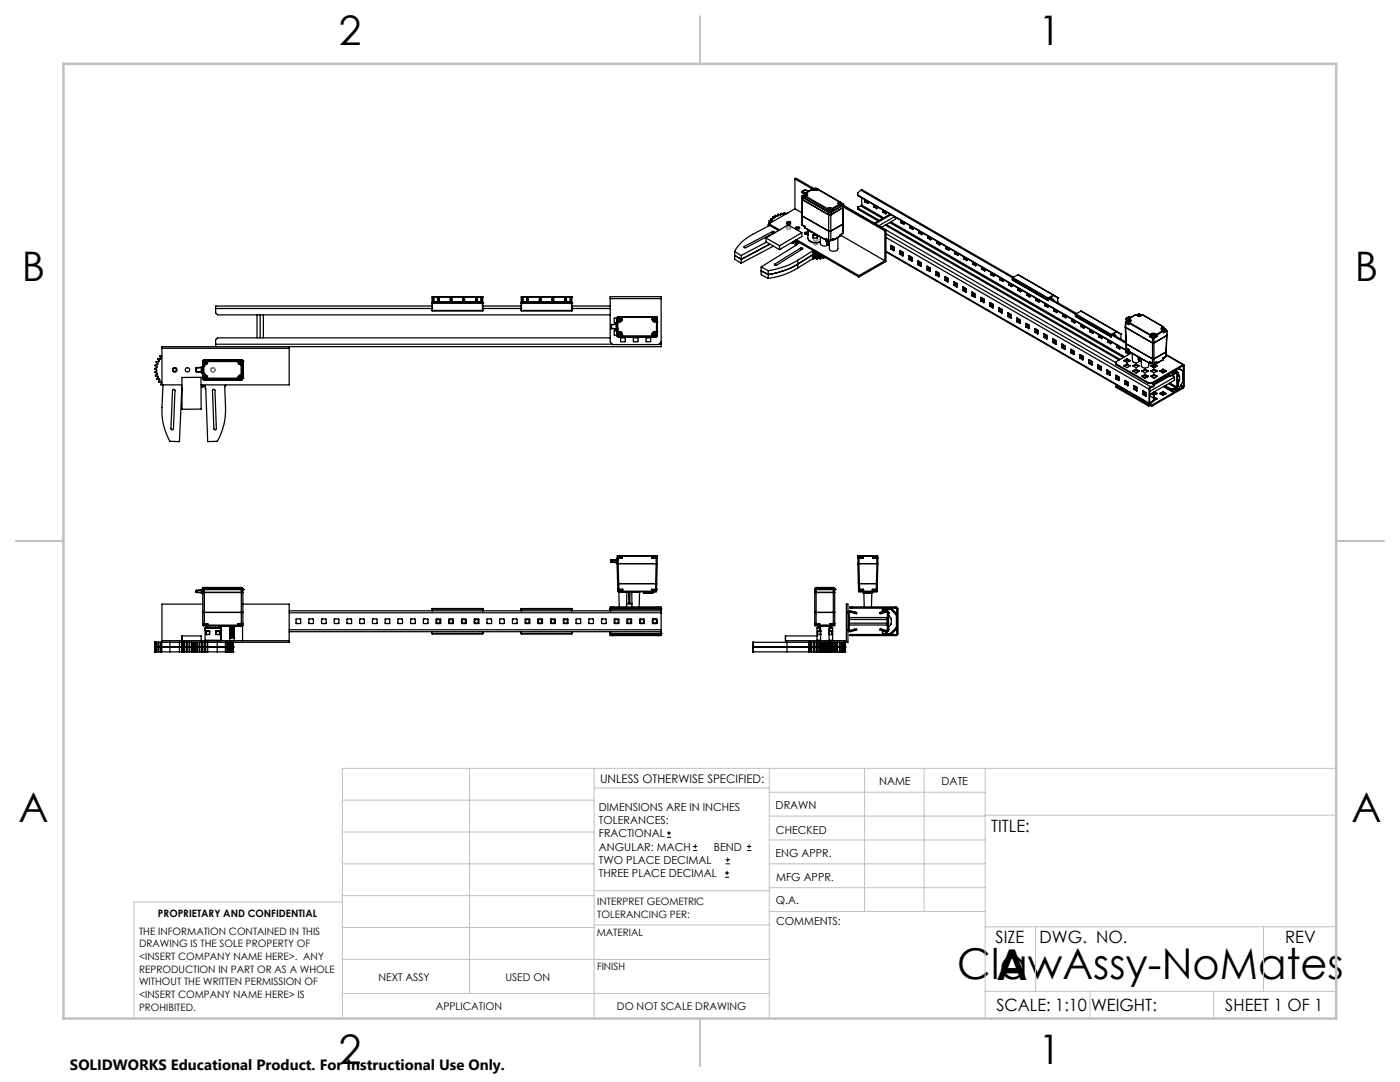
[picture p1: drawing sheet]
<svg xmlns="http://www.w3.org/2000/svg" width="279mm" height="216mm" viewBox="0 0 279 216" stroke-linecap="round" stroke-linejoin="round" font-family="sans-serif">
<defs><g id="words">
<g font-size="8.5">
<text x="191" y="195.4">ClawAssy-NoMates</text>
<text x="198.9" y="195.5">A</text>
</g>
<g font-size="8.1">
<text x="67.6" y="8.9">2</text>
<text x="207.3" y="8.9">1</text>
<text x="4.4" y="56.1">B</text>
<text x="270.4" y="56.1">B</text>
<text x="3.7" y="164.1">A</text>
<text x="269.7" y="164.1">A</text>
<text x="67.6" y="212.4">2</text>
<text x="207.3" y="212.4">1</text>
</g>
<g font-size="3.4">
<text x="197.8" y="166">TITLE:</text>
<text x="198.7" y="188.1">SIZE</text>
<text x="207.5" y="188.1">DWG. NO.</text>
<text x="256.5" y="188.2">REV</text>
<text x="198.8" y="201.7">SCALE: 1:10</text>
<text x="217.7" y="201.8">WEIGHT:</text>
<text x="244.5" y="201.7">SHEET 1 OF 1</text>
</g>
<text font-size="3" x="14" y="213.5">SOLIDWORKS Educational Product. For Instructional Use Only.</text>
<text font-size="2.4" x="119.8" y="156.2">UNLESS OTHERWISE SPECIFIED:</text>
<g font-size="2.2">
<text x="119.5" y="161.8">DIMENSIONS ARE IN INCHES</text>
<text x="154.8" y="161.4">DRAWN</text>
<text x="175.4" y="156.6">NAME</text>
<text x="187.9" y="156.7">DATE</text>
<text x="119.5" y="164.4">TOLERANCES:</text>
<text x="119.5" y="167.1">FRACTIONAL</text>
<text x="154.9" y="166.3">CHECKED</text>
<text x="119.5" y="169.7">ANGULAR: MACH</text>
<text x="119.5" y="172.4">TWO PLACE DECIMAL</text>
<text x="142.5" y="169.7">BEND</text>
<text x="154.8" y="171">ENG APPR.</text>
<text x="119.5" y="175">THREE PLACE DECIMAL</text>
<text x="154.9" y="175.7">MFG APPR.</text>
<text x="154.9" y="180.4">Q.A.</text>
<text x="154.9" y="184.6">COMMENTS:</text>
</g>
<g font-size="2.1">
<text x="75.5" y="195.7">NEXT ASSY</text>
<text x="100.9" y="195.7">USED ON</text>
<text x="86.9" y="201.5">APPLICATION</text>
<text x="123.1" y="201.6">DO NOT SCALE DRAWING</text>
</g>
<g font-size="2">
<text x="31.5" y="182.9">PROPRIETARY AND CONFIDENTIAL</text>
<text x="119.2" y="180.6">INTERPRET GEOMETRIC</text>
<text x="119.2" y="183.1">TOLERANCING PER:</text>
<text x="27.8" y="186.5">THE INFORMATION CONTAINED IN THIS</text>
<text x="27.8" y="189">DRAWING IS THE SOLE PROPERTY OF</text>
<text x="27.8" y="191.6">&lt;INSERT COMPANY NAME HERE&gt;. ANY</text>
<text x="119.1" y="186.7">MATERIAL</text>
<text x="27.8" y="194.1">REPRODUCTION IN PART OR AS A WHOLE</text>
<text x="27.8" y="196.6">WITHOUT THE WRITTEN PERMISSION OF</text>
<text x="119.1" y="193.5">FINISH</text>
<text x="27.8" y="199.1">&lt;INSERT COMPANY NAME HERE&gt; IS</text>
<text x="27.8" y="201.7">PROHIBITED.</text>
</g>
</g></defs>
<g fill="none" stroke="#000" stroke-width=".2">
<path d="M133.1 167.1h.8M133.1 166.2h.8M133.5 165.8v.9M138.3 169.7h.8M138.3 168.9h.8M138.7 168.5v.8M144.7 175h.8M144.7 174.2h.8M144.8 172.4h.9M144.8 171.6h.9M145.1 173.8v.8M145.2 171.1v.9"/>
<path d="M149.1 169.7h.8M149.1 168.9h.8M149.5 168.5v.8"/>
</g>
<g fill="none" stroke="#808080" stroke-width=".25">
<path d="M157 44.6l.6-.1a.24 .24 0 0 1 .2 .3 .24 .24 0 0 1-.4 .2l-.4-.1zM157 45.4l.6-.1a.24 .24 0 0 1 .2 .3 .24 .24 0 0 1-.4 .2l-.4-.2zM162.4 47.7l.3-.1a.32 .32 0 0 1 .4 0 .32 .32 0 0 1 0 .5 .32 .32 0 0 1-.4 0l-.1-.1a.2 .2 0 0 1-.2-.1 .2 .2 0 0 1 0-.2zM162.4 48.5l.3-.1a.32 .32 0 0 1 .4 0 .32 .32 0 0 1 0 .4 .32 .32 0 0 1-.4 .1l-.1-.1a.2 .2 0 0 1-.2-.1 .2 .2 0 0 1 0-.2z"/>
<circle cx="34.9" cy="73.8" r=".42"/>
<circle cx="42.5" cy="73.8" r=".43"/>
</g>
<g fill="none" stroke="#c0c0c0" stroke-width=".2">
<path d="M68.3 159.7h50.3M93.7 153.3v44.9M118.6 153.3v49.9M118.6 157.2h34.9M153.5 153.3v49.9M153.5 158.1h43.1M172.5 153.3v28.6M184.4 153.3v28.6M196.6 153.3v49.9M266.7 153.3h-198.4v49.9M68.3 178.7h50.3M68.3 172.4h50.3"/>
<path d="M68.3 166h50.3M68.3 180h-41.6v23.2M118.6 177.7h35M153.5 167.6h43.1M153.5 162.8h43.1M153.5 172.4h43.1M153.5 177.1h43.1M196.6 162.7h70.1M68.3 198.2h85.2M68.3 191.4l85.2 .1M68.3 185.1h50.3M118.6 184.6h35"/>
<path d="M153.6 181.9h43M196.6 197.8h70.1M196.6 184.9h70.1M206.7 184.9v12.9M217.5 197.8v5.4M242.2 197.8v5.4M252.2 184.9v12.9"/>
</g>
<path d="M139.7 3.2v9.5M3.1 107.9h9.6M266.7 107.9h9.5M139.7 203.2v9.6" fill="none" stroke="#c0c0c0" stroke-width=".25"/>
<path d="M12.7 12.7h254v190.5h-254z" fill="none" stroke="#c0c0c0" stroke-width=".5"/>
<g fill="none" stroke="#000" stroke-width=".25">
<path d="M158.6 35.7l.3-.1 3.6 2.1v.2M158.6 35.7l3.6 2.1M158.6 35.7v6M160.1 39.7l5.4 3.2h.3l2.5-1.6M160.1 39.2v.1M160.1 39.2v5.6M160.1 39.1v.1M160.1 39.1l.1 .2M160.1 39.1v.2M160.1 38.5h.1M160.1 39.3h.1M160.1 38.5l.5 .3"/>
<path d="M160.1 39.1h.1M160.1 38.2v.3M160.1 39.3v5.6M160.1 38.2l.7 .4M160.2 38.1l-.1 .1M160.2 39.3l5.2 3.1M160.2 39.1h-.1M160.2 39.1l.1-.2-.1 .2M160.2 39.3l5.2 3M160.2 39.3l.3 .2M160.2 38.1h.1M160.2 39.2v.1"/>
<path d="M160.2 39.1v.1M160.2 39.1h.1M160.2 39.2l.4 .2M160.2 38.1l.6 .4M160.4 38.9a.24 .24 0 0 0 0 .3 .24 .24 0 0 0 .3 .1M160.4 38.9h.1M160.4 39.2l.3 .1M160.5 38.9h.1M160.5 38.9l.1 .1M160.5 38.8h.3M160.5 38.8h.1M160.5 38.8l-.1 .1"/>
<path d="M160.5 38.8l.1 .2M160.5 38.9v.1M160.6 39.4l-.1 .1M160.6 39h.1M160.6 38.8h.1M160.6 38.8v.1M160.6 39.4h.1M160.6 37.9h.1M160.6 39.4v.1M160.6 38.9v.1M160.6 39.5h-.1M160.7 39.4h-.1"/>
<path d="M160.7 39.4h.1M160.7 39h.1M160.7 37.9h-.1M160.7 37.9h.1M160.7 37.9l.7 .2-.7-.2M160.7 37.9l-.5 .2M160.7 39.4l-.1 .1M160.7 38.7l-.1 .1M160.7 38.8h.1M160.7 39.3h.1M160.7 39.3v.1M160.7 38.8l.1 .1"/>
<path d="M160.7 38.8l-.1 .1M160.7 38.7h.1M160.7 38.7v.1M160.7 39.3l4.3 2.5M160.7 38.9v.1M160.7 38.9h.1M160.8 38.6l-.1 .1M160.8 38.9v.1M160.8 38.9h.1M160.8 38.6h.1M160.8 38.8v.1M160.8 38.9h-.1"/>
<path d="M160.8 38.8l-.1 .2M160.8 38.7h-.1M160.8 38.7l.1 .1M160.8 39.2l-.1 .1M160.8 38.9l.1 .2M160.8 38.6v.1M160.8 39.2h.1M160.8 38.6l.2 .1M160.8 39.2l4.3 2.4M160.8 39l-.1 .1M160.9 38.5l-.1 .1M160.9 38.6h.1"/>
<path d="M160.9 38.9h.1M160.9 38.4l-.1 .2M160.9 38.8l.1 .1M160.9 38.9l.1 .1M160.9 38.4l.1 .1M160.9 38.8v.1M160.9 39.1h.1M160.9 39.1l-.1 .1M161 38.7l.1 .2-.1 .2M161 38.7l-.1 .1M161 38.5h.1M161 38.5l-.1 .1"/>
<path d="M161 38.5l-.2 .1M161 38.9l-.1 .2M161 38.9h.1M161.1 38.5h-.1M161.1 38.5l-.3 .1M161.9 37.9h.1M161.9 37.9l-1 .5M162 37.9h.1M162 37.9l-1 .6M162 37.9l.1 .1M162.2 37.8h.1M162.2 37.8l-.2 .1"/>
<path d="M162.3 37.8h.1M162.3 37.8l-.2 .2M162.3 37.8l.1 .1M162.3 37.8l.2 .1M162.4 37.9h.7M162.4 37.9h.1M162.5 37.9h.6M162.5 37.8h-.1M162.5 37.7l-.2 .1M162.5 37.8h.2M162.5 37.8h.1M162.6 37.7l-.1 .1"/>
<path d="M162.6 37.7h.1M162.6 37.6v.1M162.6 37.6l.1 .1M162.7 37.6h-.1M162.7 37.8h.1M162.7 37.7v.1M162.7 37.6h.1M162.7 37.6v.1M162.7 37.6h.2M162.7 37.7l.1 .1M162.8 37.6v.2M162.8 37.8v.1"/>
<path d="M162.8 37.6h.1M162.8 37.7h.1M162.9 37.6l.2 .3M162.9 37.7v.1M162.9 37.7h.1M162.9 37.6v.1M162.9 37.7h-.1M162.9 37.6l-.1 .1M162.9 37.8l-.1 .1M163 37.7l.2 .1M163.1 37.8h.1M163.2 37.8h.1"/>
<path d="M163.2 37.8l-.1 .1M163.2 37.8l4.3 2.5M163.3 37.8l4.3 2.5M171.2 38.9l54.6 31.5M171.2 38.9l54.5 31.6M171.8 38l.2-.1 30.2 17.4M171.8 38l-.6 .5v.4M171.8 38l30.3 17.4M172 39.5v1.4M172.5 39.8v.4M172.7 39.9v.2M86.3 59.3v2.8"/>
<path d="M86.3 59.3h.1M86.3 59.2h.1M86.3 59.2h.2M86.3 59.2v1.2M86.3 59.2v.1M86.5 59.3h.1M86.5 59.2v.1M86.5 59.2h.1M86.5 59.2v1M86.5 59.3v.9M86.6 59.2v.1M86.6 59.2h.7"/>
<path d="M86.6 59.3h.7M86.6 59.3v1M87.3 59.3h.1M87.3 59.2v.1M87.3 59.2h.1M87.3 59.3v1M87.4 59.3h.1M87.4 59.3v.9M87.4 59.2h.1M87.4 59.2v.1M87.5 59.3h-.1M87.5 59.2l-.1 .1"/>
<path d="M87.5 59.2h.1M87.5 59.3l-.1 .9M87.5 59.2v.1M87.5 59.3h.1M87.5 59.2l.1 .1M87.5 59.2v1M87.6 59.3h.1M87.6 59.3l-.1 .9M87.6 59.2v.1M87.6 59.2h2.3M87.6 59.3h2.3M87.6 59.3l.1 1"/>
<path d="M89.9 59.3h.1M89.9 59.2v.1M89.9 59.2h.1M89.9 59.3v1M89.9 59.3l.1 .9M90 59.2h.1M90 59.2l-.1 .1M90 59.3h-.1M90 59.3v.9M90 59.2v.1M90.1 59.2h.1M90.1 59.3h.1"/>
<path d="M90.1 59.2v.1M90.1 59.2v1M90.1 59.3v.9M90.2 59.2v.1M90.2 59.2h2.2M90.2 59.3h2.2M90.2 59.3v1M92.4 59.3h.1M92.4 59.2v.1M92.4 59.2h.1M92.4 59.3v1M92.5 59.3h.1"/>
<path d="M92.5 59.3v.9M92.5 59.2h.1M92.5 59.2v.1M92.6 59.2h.1M92.6 59.3h.1M92.6 59.2l.1 .1M92.6 59.2v1M92.7 59.3h.1M92.7 59.3l-.1 .9M92.7 59.2v.1M92.7 59.2h2.2M92.7 59.3h2.2"/>
<path d="M92.7 59.3v1M94.9 59.3h.1M94.9 59.2v.1M94.9 59.2h.1M94.9 59.3v1M95 59.3h.1M95 59.3v.9M95 59.2h.1M95 59.2v.1M95.1 59.3h-.1M95.1 59.2l-.1 .1M95.1 59.2h.1"/>
<path d="M95.1 59.3l-.1 .9M95.1 59.2v.1M95.1 59.3h.1M95.1 59.2l.1 .1M95.1 59.2v1M95.2 59.3h.1M95.2 59.3l-.1 .9M95.2 59.2v.1M95.2 59.2h.8M95.2 59.3h.8M95.2 59.3l.1 1M96 59.3h.1"/>
<path d="M96 59.2h.1M96 59.2v.1M96 59.3v1M96.1 59.3h.1M96.1 59.3v.9M96.1 59.2h.2M96.1 59.2v.1M96.1 59.2h.1M96.1 59.2v1M96.1 59.2l.2 .1M96.3 59.2v1.2M96.3 59.2v.1"/>
<path d="M96.3 59.3h.1M96.3 59.3v1.2M104 59.3h.1M104 59.3v1.2M104.1 59.2h.1M104.1 59.2h.2M104.1 59.2v1.2M104.1 59.2l-.1 .1M104.2 59.3h.1M104.2 59.2l.1 .1M104.2 59.2h.1M104.2 59.2h.2"/>
<path d="M104.2 59.2v1M104.3 59.3h.1M104.3 59.3l-.1 .9M104.4 59.2v.1M104.4 59.2h.7M104.4 59.3h.7M104.4 59.3v1M105.1 59.3h.1M105.1 59.2v.1M105.1 59.2h.1M105.1 59.3v1M105.2 59.3h.1"/>
<path d="M105.2 59.3v.9M105.2 59.2h.1M105.2 59.2v.1M105.3 59.2h.1M105.3 59.3h.1M105.3 59.2l.1 .1M105.3 59.2v1M105.4 59.3h.1M105.4 59.3l-.1 .9M105.4 59.2v.1M105.4 59.2h2.2M105.4 59.3h2.2"/>
<path d="M105.4 59.3v1M107.6 59.3h.1M107.6 59.2v.1M107.6 59.2h.1M107.6 59.3v1M107.7 59.3h.1M107.7 59.3v.9M107.7 59.2h.1M107.7 59.2v.1M107.8 59.3h-.1M107.8 59.2l-.1 .1M107.8 59.2h.1"/>
<path d="M107.8 59.3l-.1 .9M107.8 59.2v.1M107.8 59.3h.1M107.8 59.2l.1 .1M107.8 59.2v1M107.9 59.3h.1M107.9 59.3l-.1 .9M107.9 59.2v.1M107.9 59.2h2.3M107.9 59.3h2.3M107.9 59.3l.1 1M110.2 59.3h.1"/>
<path d="M110.2 59.2v.1M110.2 59.2h.1M110.2 59.3v1M110.2 59.3l.1 .9M110.3 59.2h.1M110.3 59.2l-.1 .1M110.3 59.3h-.1M110.3 59.3v.9M110.3 59.2v.1M110.4 59.2h.1M110.4 59.3h.1M110.4 59.2l.1 .1"/>
<path d="M110.4 59.2v1M110.5 59.3h.1M110.5 59.3l-.1 .9M110.5 59.2v.1M110.5 59.2h2.2M110.5 59.3h2.2M110.5 59.3v1M112.7 59.3h.1M112.7 59.2v.1M112.7 59.2h.1M112.7 59.3v1M112.8 59.3h.1"/>
<path d="M112.8 59.3v.9M112.8 59.2h.1M112.8 59.2v.1M112.9 59.3h-.1M112.9 59.2l-.1 .1M112.9 59.2h.1M112.9 59.3l-.1 .9M112.9 59.2v.1M112.9 59.3h.1M112.9 59.2l.1 .1M112.9 59.2v1M113 59.3h.1"/>
<path d="M113 59.3l-.1 .9M113 59.2v.1M113 59.2h.8M113 59.3h.8M113 59.3l.1 1M113.8 59.3h.1M113.8 59.2h.1M113.8 59.2v.1M113.8 59.3v1M113.8 59.3l.1 .9M113.9 59.2h.2M113.9 59.3h-.1"/>
<path d="M113.9 59.2l-.1 .1M113.9 59.2h.1M113.9 59.2l.2 .1M113.9 59.2v1M114.1 59.2v1.2M114.1 59.2v.1M114.1 59.3h.1M114.1 59.3v1.2M121.8 59.6v-.4h10.1v.4M121.8 59.6v8.7l.5 .5h9.1l.5-.5M121.8 59.6h10.1M131.9 59.6v9.1"/>
<path d="M146.6 50.2v1.5l1.3 .8M146.6 50.2l1.3 .8M147.9 51v1.5M148.6 49.2v.2M151.9 53.3v1.5l1.4 .8M151.9 53.3l1.4 .7M152.9 47.5v.8l2.7 1.5M152.9 47.5l2.7 1.5M152.9 48.3l-5 2.7M153.3 54v1.6M153.4 44.4l.3 .1M153.4 44.4v.7"/>
<path d="M153.5 44.7l-.1 .1 .1 .1M153.5 44.7v.2l1.9 1.1M153.5 44.7l2.1 1.2M153.5 44l.4 .2v.1l-.5 .1M153.5 44v.3M153.6 45l-3.4 1.7a8.1 8.1 0 0 0-3.6 3.5M153.6 48.7l-5.7 3.1-1.3-.9M153.8 43.6l.3 .3v.1h-.6M153.8 43.6v.4M154.2 46.2l.4 .1-5.7 3.1h-.4l.1-.2M154.2 46.2l-5.6 3M154.2 46.2v.4"/>
<path d="M154.2 43.3l.2 .2-.1 .1h-.5M154.2 43.3h.1M154.2 43.3v.3M154.2 43.3l.5 .1M154.3 49.1l-6.4 3.4M154.6 52.7v.2M154.7 43l.1 .3-.1 .1M154.7 43v.4M155.2 42.8v.3M155.6 49v.8M155.8 42.7v.2M156.4 42.6v.1"/>
<path d="M156.9 42.7h-.1a.21 .21 0 0 0-.2-.2 .21 .21 0 0 0-.2 .2l-.1 .1a.23 .23 0 0 0-.3-.2 .23 .23 0 0 0-.2 .2l-.2 .1-.4-.1 .1 .2-.1 .1-.5-.1M157 44.6l.2-.1 .6 .1M157.1 44.3l.3-.1 .4 .2a.41 .41 0 0 1-.4 .3 .41 .41 0 0 1-.4-.3zM157.3 42.4l-.2 .2M157.4 44.5l.3 .2M157.4 44.5l-.3 .2M157.4 44.5v.2M158 48.4l.2 .1M158.2 48.5h.1M158.2 48.3v.2M158.3 48.3v.2M158.3 48.2v.3"/>
<path d="M158.5 48.2l.3 .2M158.5 48.2l-.2 .1M158.5 48.1v.1M158.6 41.7l-5.1 3M158.6 41.7l1.5 .8M158.8 48.7l.1 .1M158.8 47.9l.1 .1M158.8 47.9v1.1M158.8 47.9l12.6 7.4M158.8 45.4a.38 .38 0 0 1 .5-.2 .38 .38 0 0 1 .2 .5h-.6zM158.8 45.6l.4-.1 .4 .1M158.9 48.4h.4"/>
<path d="M158.9 48.4v.5M159 47.8l12.4 7.2M159.1 48.8l-7.2 4.5M159.1 48.8h.1M159.2 53.5a14.6 14.6 0 0 1-5.9 2.1M159.2 48.2l-.3 .2M159.2 51.9a16.1 16.1 0 0 1-5.9 2.1M159.2 51.9v1.6M159.3 48.4l.1 .2-.3 .2M159.3 48.4v.2M159.8 49.5l.4 .1-5.2 3.3h-.4v-.2M159.8 49.5l-5.2 3.2"/>
<path d="M159.8 49.5v.4M160 46.4l-4.4 2.6M160 46.4v.8l-4.4 2.6M160 46.4l-2.7-1.5-4.4 2.6M160.1 44.8l.1 .1M160.1 43l5.4 3.2 2.7-1.5M160.1 44.8v.1M160.1 44.9h.1M160.1 44.9l.5 .3M160.2 44.9l.4 .3M160.4 45.1h.1M160.6 45.4l.1 .1"/>
<path d="M160.6 45.2h.1M160.6 45.2v.2M160.6 45.4l4.3 2.5M160.7 45.5l4.2 2.4M161.2 46.3l-.5 .1-.2 .1 .3 .3 .4-.1v.8a1.64 1.64 0 0 0 2.3 .8l.2-.1a2.18 2.18 0 0 1-2.3-.2M161.2 46.6l.1 .3M161.2 46.6l-.6 .1M161.2 46l.1 .3M161.3 46.3h.1M161.3 46.3l-.1-.5v.8M161.3 46.9h.1M161.3 45.9l.9 .5z"/>
<path d="M161.3 46.3v.6M161.4 45.9l.7 .4M161.4 48h.1M162.2 46.8h.8M162.2 46.8h.1M162.2 46.8v.6M162.2 51.6l.1 .1M162.2 50.1h.1M162.2 50.1v1.5M162.2 51.6l-3 1.9M162.2 50.1l-3 1.8M162.2 46.8l.9 .1v.6l-.9-.1"/>
<path d="M162.3 51.7h.1M162.3 50.1h.1M162.3 50.1v1.6M162.5 50.1h-.2M162.6 50.1v1.4M162.6 51.5l-.3 .2M162.6 51.5h.2M162.8 50.3v1.2M162.8 51.5l.2 .2M163 50.4v1.3M163 51.7h.1M163.1 50.4v1.3"/>
<path d="M163.1 47.4h.1M163.2 47l-.1 .4M163.2 50.7h.2M163.2 51.4h.2M163.2 47.4h-.1M163.2 50.5v1l-.1 .2M163.2 50.7a.23 .23 0 0 1-.2 .2 .23 .23 0 0 1-.3-.2l-.3 .2-.2-.1-3 1.9a16.1 16.1 0 0 1-5.9 2.1l-1.4-.8M163.4 50.7l.4 .1v.8M163.4 50.7v.7M163.4 51.4l.3 .2M163.7 50.8v.8M163.7 51.6h.1"/>
<path d="M163.7 47.3v1.3a1.05 1.05 0 0 0 1.6 .2M163.8 50.9v.7M164 51.3l.3 .2M164 51.3l-.2 .1M164 51v.3M164.3 51.2v.3M164.4 51.5h-.1M164.4 51.2v.3M164.8 47.9l.3 .8M164.9 47.9h.1M164.9 47.7l.5 .3M164.9 47.7l.5 .2"/>
<path d="M164.9 47.7v.2M164.9 47.9l.3 .9M165 42h.1M165 42v.1M165 41.9v.1M165 41.9h.1M165 42.1l.4 .2M165 47.9l.3 .9M165 41.8h.1M165 47.9h.1M165 48.6h.1M165 41.8v.1"/>
<path d="M165 47.8v.1M165.1 48.7h.1M165.1 42l-.1 .1M165.1 41.9l-.1 .1M165.1 48.7l.1 .1M165.1 42l.4 .2M165.1 41.8v.1M165.1 41.6l-.1 .2M165.1 41.6l.1 .1M165.1 47.8l-.1 .1M165.2 48.8h.1M165.2 47.8l-.2 .1"/>
<path d="M165.2 41.7l-.1 .1M165.2 41.6h.7M165.2 41.6h.1M165.2 41.6h-.1M165.3 48.8h.1M165.3 41.9l-.2 .1M165.3 47.9v.1M165.3 41.6h.6M165.3 41.6l-.2 .3M165.3 41.6l-.1 .1M165.4 48h.4M165.4 41.7a.26 .26 0 0 0 .2 .4 .26 .26 0 0 0 .2-.3"/>
<path d="M165.4 47.9h.4M165.4 42.3h.4M165.4 42.3h.1M165.4 42.3l.4 .1M165.4 41.9h.1M165.4 47.9v.1M165.4 42.3v5.6M165.4 48h.1M165.4 41.7h.1M165.4 41.7v.1M165.4 41.8v.1M165.4 41.7l.1 .1"/>
<path d="M165.5 41.7h-.1M165.5 42.2l-.1 .1M165.5 42.2h.2M165.5 41.7h.1M165.5 48v.8M165.5 48.8h-.2M165.5 48.8h.1M165.5 41.7l.1 .1M165.5 41.8h-.1M165.5 41.8v.1M165.5 41.9h.1M165.6 41.8h.1"/>
<path d="M165.6 41.7v.1M165.6 41.8v.1M165.6 41.8l-.1 .1M165.6 41.7h.1M165.6 41.9h.1M165.7 41.7h-.2M165.7 41.8v.1M165.7 41.8h.1M165.7 42.2l.1 .1M165.7 41.7h.1M165.7 41.7l-.1 .1M165.7 41.7v.1"/>
<path d="M165.7 41.8l.1 .1M165.8 42.3h.1M165.8 42.3v.1M165.8 41.9h-.1M165.8 47.9v.1M165.8 42.4v5.5M165.8 42.4h.1M165.9 41.6l.2 .3M165.9 41.6l.1 .1M165.9 41.9l.2 .1M165.9 41.6h.1M166 41.7l.1 .1"/>
<path d="M166 41.6v.1M166 41.6l.1 .2M166.1 41.8v.1M166.1 42l.1 .1M166.1 41.9h.1M166.1 41.9v.1M166.1 42l-.4 .2M166.1 41.8h.1M166.1 42h.1M166.1 41.8l.1 .1M166.2 47.9h.1M166.2 47.8v.1"/>
<path d="M166.2 47.9l-.2-.1 .2 .1M166.2 42.1l-.4 .2M166.2 41.9v.1M166.2 42v.1M166.3 47.7l-.5 .3M166.3 47.9h.1M166.3 47.7v.2M166.3 47.7l-.5 .2M166.7 47.7l-.4 .2M167.1 47.5l-.4 .2M167.1 47.4v.1M167.3 40.6h.1"/>
<path d="M167.3 40.6l.1 .1M167.4 40.3l-.1 .2 .1 .2M167.4 40.3v.1M167.4 40.7h.1M167.4 40.7l.1 .1M167.4 40.4l-.1 .2M167.4 40.6h-.1M167.4 40.4v.2M167.5 40.5l-.1 .1M167.5 40.8l.1 .1M167.5 40.5l-.1 .2M167.5 40.3v.1"/>
<path d="M167.5 40.5h.1M167.5 40.6h.1M167.5 40.8h.1M167.5 40.3h-.1M167.5 40.8l-1.5 .8M167.5 40.4h.1M167.5 40.4h-.1M167.6 40.5h-.1M167.6 40.5h.2M167.6 40.5h.1M167.6 40.5v.1M167.6 40.6h-.1"/>
<path d="M167.6 40.3h-.1M167.6 40.3l.1 .1M167.6 40.5l.1 .1M167.6 40.3v.1M167.6 40.9l.1 .1M167.6 40.9l-1.5 .9M167.6 40.6h.1M167.6 40.4h.1M167.6 40.6h.2M167.7 41v.1M167.7 47.1l-.5 .3v2.2a.96 .96 0 0 1-1.7 0v-1.6h.3M167.7 40.4h.1"/>
<path d="M167.7 40.6h.1M167.7 40.4l-.1 .1M167.7 46.8h.1M167.7 41.1h.1M167.7 47.1h.1M167.7 40.5v.1M167.7 46.8v.3M167.7 47.1l-1.4 .8M167.7 40.6h-.1M167.7 47v.1M167.7 46.8v.2M167.7 46.9l8.9 5.1"/>
<path d="M167.8 40.6h.1M167.8 40.5h.1M167.8 40.6v.1M167.8 40.5h-.1M167.8 40.5l-.1 .1M167.9 40.5v.1M167.9 40.6h.1M167.9 40.5l-.1 .1M167.9 40.5h.1M167.9 40.6l-.1 .1M168 46.7l-.3 .1M168 40.5v.1a.26 .26 0 0 1-.1 .3 .26 .26 0 0 1-.3 0"/>
<path d="M168 40.6l.2 .1M168 40.6l.1 .1M168.1 40.9h.1M168.1 40.7v.2M168.1 40.7h.1M168.1 40.9l-.4 .2M168.2 40.7v.1M168.2 46.6l-.5 .2M168.2 40.9l-.4 .2M168.2 40.9h.1M168.2 40.9v.1M168.2 41h.1"/>
<path d="M168.2 46.5v.1M168.2 40.9v5.6M168.2 46.5l-.5 .3M168.2 41l-2.4 1.3M168.2 41l-2.4 1.4M168.2 40.7h.1M168.2 40.7l.1 .2M168.2 40.8v.1M168.2 40.7v.2M168.3 46.4l-.1 .2M168.3 44.6l-.1 .1zM168.3 46.4l-.1 .1"/>
<path d="M168.3 40.9l-.1 .1M168.3 40.9v5.5M168.3 41.3l8.3 4.8M168.3 41l8.5 4.9M168.3 41l54.4 31.4M171.2 41.7l4.1 2.4M171.2 41.3v.4M171.2 41.3v.2M171.2 41.5l4.3 2.5M171.2 41.5v.2M171.4 55v.3M171.8 41.1l-.6 .2"/>
<path d="M171.8 41.1l4.3 2.5M172 40.9l-.2 .2M172 40.9l4.4 2.6M172.5 40.2l.1 .1M172.6 40.3l.5 .3M172.7 40.1l.1 .1M172.7 40.1l-.2 .1M172.8 40.2l.4 .2M172.8 40.2l-.2 .1M173.2 40.5l-.1 .1M173.2 40.2v.3M174.3 41.2l.1 .1"/>
<path d="M174.3 40.9v.3M174.4 41.3l.5 .3M174.5 41.1l.1 .1M174.5 41.1l-.2 .1M174.5 41v.1M174.6 41.2l-.2 .1M174.6 41.2l.4 .3M175 41.6h-.1M175 41.2v.4M176.1 42.2l.1 .2M176.1 41.9v.3M176.2 42.4l.5 .3"/>
<path d="M176.3 42.2l.1 .1M176.3 42.2h-.2M176.3 42v.2M176.4 42.3l-.2 .1M176.4 42.3l.4 .2M176.6 52l-5.2 3M176.6 46.1v5.9M176.7 44.9l46.6 26.9M176.8 42.6l-.1 .1M176.8 50.3l52.6 30.3M176.8 45.9l-.2 .2M176.8 42.3v.3"/>
<path d="M176.8 45.9v6.3l-5.4 3.1M176.8 47.4l52.5 30.2M176.8 46.6l52.8 30.6M176.8 50.1l52.5 30.3M176.9 44.8l46.7 26.9M177.6 44.4l46.6 26.9M177.6 42.8l-3.1 1.8M177.8 49.6v.1M177.8 49v.6M177.8 42.9l-3.1 1.8M177.8 44.3l46.6 26.9M177.8 49h.1"/>
<path d="M177.8 49l.6 .3v.7M177.8 49.7l.6 .3M177.9 49.5l.1 .1M177.9 49v.5M177.9 49.2l.5 .3M177.9 49.5l-.1 .1M178 49.6l.4 .2M178 49.6l-.2 .1M178.4 50h.1M178.5 43.3l-3.1 1.7M178.7 43.4v.3l-2.8 1.7M179.6 50.6v.2"/>
<path d="M179.6 50.1v.5M179.6 50v.1M179.6 50l.6 .3v.7M179.6 50.8l.6 .2M179.7 44.3l.1 .1M179.7 50.5l.1 .2M179.7 44v.3M179.7 50.1v.4M179.7 50.3l.5 .3M179.7 50.5l-.1 .1M179.8 44.4l.5 .3M179.8 50.7l.4 .2"/>
<path d="M179.8 50.7l-.2 .1M179.9 44.2l.1 .1M179.9 44.2l-.2 .1M179.9 44.1v.1M180 44.3l.4 .3M180 44.3l-.2 .1M180.2 51h.1M180.4 44.7h-.1M180.4 44.3v.4M181.4 51.7v.1M181.4 51.1v.6M181.4 51v.1"/>
<path d="M181.4 51l.6 .4v.6M181.4 51.8l.6 .3M181.5 45.3l.1 .2M181.5 51.6l.1 .1M181.5 45v.3M181.5 51.1v.5M181.5 51.3l.5 .3M181.5 51.6l-.1 .1M181.6 45.5l.5 .3M181.6 51.7l-.2 .1M181.6 51.7l.4 .2M181.7 45.3l.1 .1"/>
<path d="M181.7 45.3h-.2M181.7 45.1v.2M181.8 45.4l.4 .2M181.8 45.4l-.2 .1M182 52v.1M182.2 45.7l-.1 .1M182.2 45.4v.3M183.2 52.7v.1M183.2 52.1v.6M183.2 52.1h.1M183.2 52.1l.6 .3v.7M183.2 52.8l.6 .3"/>
<path d="M183.3 46.4l.1 .1M183.3 52.6l.1 .1M183.3 46.1v.3M183.3 52.1v.5M183.3 52.4l.5 .2M183.3 52.6l-.1 .1M183.4 46.5l.5 .3M183.4 52.7l-.2 .1M183.4 52.7l.4 .3M183.5 46.3l.1 .1M183.5 46.3l-.2 .1M183.5 46.1v.2"/>
<path d="M183.6 46.4l-.2 .1M183.6 46.4l.4 .2M183.8 53.1h.1M184 46.8h-.1M184 46.4v.4M185 53.7v.2M185 53.2v.5M185 53.1v.1M185 53.1l.6 .3v.7M185 53.9l.5 .3M185.1 47.4l.1 .2M185.1 53.7l.1 .1"/>
<path d="M185.1 47.1v.3M185.1 53.2v.5M185.1 53.4l.5 .3M185.1 53.7h-.1M185.2 47.6l.5 .2M185.2 53.8l-.2 .1M185.2 53.8l.4 .2M185.3 47.3l.1 .1M185.3 47.3l-.2 .1M185.3 47.2v.1M185.4 47.4l-.2 .2M185.4 47.4l.4 .3"/>
<path d="M185.6 54.1l-.1 .1M185.8 47.8h-.1M185.8 47.5v.3M186.8 54.8v.1M186.8 54.2v.6M186.8 54.2h.1M186.8 54.2l.6 .3v.6M186.8 54.9l.5 .3M186.9 48.5l.1 .1M186.9 54.7l.1 .1M186.9 48.1v.4M186.9 54.2v.5"/>
<path d="M186.9 54.4l.5 .3M186.9 54.7l-.1 .1M187 48.6l.5 .3M187 54.8l-.2 .1M187 54.8l.4 .2M187.1 48.4l.1 .1M187.1 48.4l-.2 .1M187.1 48.2v.2M187.2 48.5l-.2 .1M187.2 48.5l.4 .2M187.4 55.1l-.1 .1M187.6 48.8l-.1 .1"/>
<path d="M187.6 48.5v.3M188.6 55.8v.2M188.6 55.2v.6M188.6 55.2h.1M188.6 55.2l.6 .3v.7M188.6 56l.5 .2M188.7 49.5l.1 .1M188.7 55.7l.1 .1M188.7 49.2v.3M188.7 55.2v.5M188.7 55.5l.5 .2M188.7 55.7l-.1 .1"/>
<path d="M188.8 49.6l.5 .3M188.8 55.8l-.2 .2M188.8 55.8l.4 .3M188.9 49.4v.1M188.9 49.4l-.2 .1M188.9 49.2v.2M188.9 49.5l-.1 .1M188.9 49.5l.5 .3M189.2 56.2h-.1M189.4 49.9h-.1M189.4 49.5v.4M190.4 56.9v.1"/>
<path d="M190.4 56.3v.6M190.4 56.2v.1M190.4 56.2l.6 .3v.7M190.4 57l.5 .3M190.5 50.5l.1 .2M190.5 56.8l.1 .1M190.5 50.2v.3M190.5 56.3v.5M190.5 56.5l.5 .3M190.5 56.8l-.1 .1M190.6 50.7l.5 .2M190.6 56.9l-.2 .1"/>
<path d="M190.6 56.9l.4 .2M190.7 50.4v.2M190.7 50.4l-.2 .1M190.7 50.3v.1M190.7 50.6l.5 .2M190.7 50.6l-.1 .1M191 57.2l-.1 .1M191.2 50.9h-.1M191.2 50.6v.3M192.2 57.9v.1M192.2 57.3v.6M192.2 57.3h.1"/>
<path d="M192.2 57.3l.6 .3v.7M192.2 58l.5 .3M192.3 51.6l.1 .1M192.3 57.8l.1 .1M192.3 51.2v.4M192.3 57.3v.5M192.3 57.5l.5 .3M192.3 57.8l-.1 .1M192.4 51.7l.5 .3M192.4 57.9l-.2 .1M192.4 57.9l.4 .2M192.5 51.5v.1"/>
<path d="M192.5 51.5l-.2 .1M192.5 51.3v.2M192.5 51.6l-.1 .1M192.5 51.6l.5 .2M192.8 58.3h-.1M193 52h-.1M193 51.6v.4M194 58.9v.2M194 58.3v.6M194 58.3h.1M194 58.3l.6 .3v.7M194 59.1l.5 .2"/>
<path d="M194.1 52.6l.1 .1M194.1 58.8l.1 .1M194.1 52.3v.3M194.1 58.3v.5M194.1 58.6l.5 .2M194.1 58.8l-.1 .1M194.2 52.7l.5 .3M194.2 58.9l.4 .3M194.2 58.9l-.2 .2M194.3 52.5v.1M194.3 52.5l-.2 .1M194.3 52.4v.1"/>
<path d="M194.3 52.6l-.1 .1M194.3 52.6l.5 .3M194.6 59.3h-.1M194.8 53h-.1M194.8 52.7v.3M195.7 60l.1 .1M195.7 59.4v.6M195.8 59.3l-.1 .1M195.8 59.3l.6 .4v.6M195.9 53.7l.1 .1M195.9 59.9l.1 .1M195.9 53.3v.4"/>
<path d="M195.9 59.4v.5M195.9 59.6l.5 .3M195.9 59.9l-.2 .1M196 53.8l.5 .2M196 60l-.2 .1M196 60l.4 .2M196.1 53.6v.1M196.1 53.6l-.2 .1M196.1 53.4v.2M196.1 53.7l.5 .2M196.1 53.7l-.1 .1M196.6 54h-.1"/>
<path d="M196.6 53.7v.3M197.7 54.7l.1 .1M197.7 54.4v.3M197.8 54.8l.5 .3M197.9 54.6v.1M197.9 54.6l-.2 .1M197.9 54.4v.2M197.9 54.7l-.1 .1M197.9 54.7l.5 .2M198.4 55.1h-.1M198.4 54.7v.4M199.5 55.7l.1 .1"/>
<path d="M199.5 55.4v.3M199.6 55.8l.5 .3M199.7 55.6v.1M199.7 55.6l-.2 .1M199.7 55.5v.1M199.7 55.7l-.1 .1M199.7 55.7l.5 .3M200.2 56.1h-.1M200.2 55.8v.3M201.3 56.8l.1 .1M201.3 56.4v.4M201.4 56.9l.5 .3"/>
<path d="M201.5 56.7v.1M201.5 56.7l-.2 .1M201.5 56.5v.2M201.5 56.8l-.1 .1M201.5 56.8l.5 .2M202 57.1l-.1 .1M202 56.8v.3M202 55.8l7.2 4.2M202 55.5l7.1 4.1M202 55.8l7.1 4.1M202 55.5v.3M202.1 55.4l-.1 .1"/>
<path d="M202.1 55.4l7.1 4.1M203.1 57.8l.1 .1M203.1 57.5v.3M203.2 54.8h.1M203.2 57.9l.5 .3M203.2 54.8l-1.1 .6M203.2 54.8l7.1 4.1M203.3 57.7v.1M203.3 57.7l-.2 .1M203.3 57.6v.1M203.3 57.8l-.1 .1M203.3 57.8l.4 .3"/>
<path d="M203.7 58.2h.1M203.7 57.9v.3M204.9 58.8l.1 .1M204.9 58.5v.3M205 58.9l.5 .3M205.1 58.7v.1M205.1 58.7l-.2 .1M205.1 58.6v.1M205.1 58.8l-.1 .1M205.1 58.8l.4 .3M205.5 59.2h.1M205.5 58.9v.3"/>
<path d="M206.7 59.9l.1 .1M206.7 59.5v.4M206.8 60l.5 .3M206.9 59.8v.1M206.9 59.8l-.2 .1M206.9 59.6v.2M206.9 59.9l-.1 .1M206.9 59.9l.4 .2M207.3 59.9v.4M209.1 59.6h.1M209.1 59.6v.3M209.2 59.5l-.1 .1"/>
<path d="M209.2 59.5h.1M209.2 59.6v.4l-.1-.1M209.3 59.5l-.1 .1M209.5 59.7l5.1 3M209.6 59.7l.1-.2a.23 .23 0 0 1 .3 0 .23 .23 0 0 1 .1 .3M209.6 59.7h.1M209.7 59.5l.4 .3M210 59.8h.1M210 59.8l-.3-.2 5.1 2.9M210.1 59.8h.1M210.1 59.8h-.1M210.2 58.9l-1 .6"/>
<path d="M210.2 58.9h.1M210.3 58.9h.1M210.3 58.9l-1 .6M210.3 58.9l.8 .5M211.1 59.4h.1M211.1 59.4v1M32.3 71.2a.23 .23 0 0 0-.4-.1 .23 .23 0 0 0 .2 .3l-.2 .2a.24 .24 0 0 0-.4 0 .24 .24 0 0 0 .2 .4 .28 .28 0 0 1-.2 .3 .28 .28 0 0 1-.3-.1l.1 .3a.17 .17 0 0 1 .1 .2 .17 .17 0 0 1-.2 .1l-.3 .1 .1 .2a.23 .23 0 0 1 .3 .2 .23 .23 0 0 1-.4 .2l.1 .2a.23 .23 0 0 1 .3 .2 .23 .23 0 0 1-.3 .3l-.1 .1 .1 .1a.21 .21 0 0 1 .4 .1 .21 .21 0 0 1-.3 .3l-.1 .2 .2 .1a.24 .24 0 0 1 .4 .1 .24 .24 0 0 1-.3 .3v.2h.2a.2 .2 0 0 1 .3 .1 .2 .2 0 0 1-.1 .2l-.1 .2h.3a.19 .19 0 0 1 .3 0 .19 .19 0 0 1-.1 .3v.2h.2M32.3 69.5h25.4M32.5 76.8l-.2 4.5a12.4 12.4 0 0 0 1.6 6.8h1.9l.5-10.9M34.5 77.8l.3-.1 .1 .1-.3 7.7a.25 .25 0 0 1-.3 .3 .25 .25 0 0 1-.2-.3zM34.6 73.5h.6l-.1 .6h-.5zM36.3 75.3h3.8v6.3l-3.8 .1z"/>
<path d="M39.1 74.2h.1M39.1 74.1h.1M39.1 73.5h.1M39.2 73.4v.1M39.2 74.1v.1M39.2 73.4l-.1 .7M39.2 73.5v.6M39.2 74.2l1 .1M39.2 74.1l1 .1M40.2 73.3h.1M40.2 74.2h.1M40.2 74.2v.1"/>
<path d="M40.2 74.3l.1 .1M40.2 73.3v.9M40.2 73.3l-1 .1M40.2 73.3l-1 .2M40.3 74.2v.2M40.3 73.2v.1M40.3 73.2l-.1 .1M40.3 73.3v.9M40.3 73.2h.2M40.3 73.3h.2M40.3 74.2h.2M40.3 74.4h.2"/>
<path d="M40.4 76.8a.25 .25 0 0 0-.1 .3 .25 .25 0 0 0 .3 .2 .25 .25 0 0 0 .2-.3l.2 .1 .1 .4 .4 10.6h1.9a12.5 12.5 0 0 0 1.6-6.8l-.2-4.4 .2 .1v-.2M40.5 73.1h.2M40.5 75.5l.2 .3M40.5 75.5h.1M40.5 72.1h.1M40.5 72.1v3.4M40.5 72.6l.1 .1M40.5 75h.1M40.5 72.6h.1M40.5 72.1v.5M40.5 75v.5M40.5 72.6v.1"/>
<path d="M40.5 74.9v.1M40.5 72.7h.1M40.5 74.9h.1M40.6 74.8v.1M40.6 72.7h.1M40.6 72.7h-.1M40.6 75.5v.2l.1 .1M40.6 74.9v.1M40.6 72.6v.1M40.6 74.9l-.1 .1M40.6 75.5l.1 .2M40.6 72.1v.5"/>
<path d="M40.6 75v.5M40.6 74.8h.1M40.6 74.8l-.1 .1M40.6 72.6h.4M40.6 75h.4M40.6 74.9h.1M40.6 74.8h.2M40.6 74.8l.1 .1M40.6 72.7h.2M40.6 72.7v.4M40.6 74.5v.3M40.7 75.8h.1"/>
<path d="M40.7 74.9h.1M40.7 73.1h-.2M40.7 73.1h.1M40.7 74.5h-.2h.2M40.7 74.5h.1M40.7 72.7h.1M40.7 72.7h-.1M40.7 73.1v1.4M40.7 71.8h.1M40.7 71.8l-.2 .3M40.7 75.7v.1M40.7 71.9l-.1 .2"/>
<path d="M40.7 71.8v.1M40.7 71.9h.6M40.7 75.8h7.5M40.7 71.8h7.5M40.7 75.7h.6M40.8 71.8h-.1M40.8 74.5h-.1M40.8 74.8v.1M40.8 72.7h.1M40.8 75.4l.1 .1M40.8 75.2v.2M40.8 72.2v.2"/>
<path d="M40.8 72.4h.1M40.8 74.8h.2M40.8 72.7v.4M40.8 74.5v.3M40.8 72.7h.2M40.8 74.9h.2M40.8 72.2h.1M40.9 75.2v.2M40.9 72.4v.1h.1M40.9 72.4h.1M40.9 72.2v.2M40.9 75.5h.1"/>
<path d="M40.9 75.1h.1M40.9 75.1l-.1 .1M40.9 75.4h.1M40.9 75.2h.1M40.9 72.1h.2M40.9 72.1l-.1 .1M40.9 72.2h.1M40.9 72.1v.1M41 74.8l.3 .2 .1 .3M41 74.8v.1M41 72.7h.1M41 74.9l.2 .1 .2 .3"/>
<path d="M41 74.9v.1M41 72.6v.1M41 75h.2l.1 .3M41 75.1l.1 .1M41.1 75.2v.2M41.1 72.1v.1M41.1 72.2v.2M41.1 75.4l-.1 .1M41.1 75.2h.1l-.1 .2M41.1 72.4l-.1 .1M41.1 72.2l.1 .2h-.1M41.3 71.9h.1"/>
<path d="M41.3 72.3h.1M41.3 75.3h.1M41.3 75.7h.1M41.3 72.3l-.3 .3M41.3 71.8v.1M41.3 75.7v.1M41.3 71.8l.1 .1M41.3 71.9v.4M41.3 75.3v.4M41.3 71.9l.1 .1M41.4 71.9h.1M41.4 72.3h.1"/>
<path d="M41.4 72.3l-.1 .2-.3 .2M41.4 75.3h.1M41.4 71.9h-.1M41.4 72v.3M41.4 75.3v.4M41.4 75.7l-.1 .1M41.4 72.3a.39 .39 0 0 1-.4 .4M41.4 75.5v.1M41.4 72v.1M41.4 75.7h.1M41.4 71.9v.1M41.4 72.1v.2"/>
<path d="M41.4 75.3v.2M41.4 75.6v.1M41.4 72.1h6.1M41.4 75.5h6.1M41.4 75.6h6.1M41.4 72h6.1M42.5 77.7l.4 .2 .3 7.6a.25 .25 0 0 1-.2 .3 .25 .25 0 0 1-.3-.3l-.3-7.6zM43 68.7v.5M43 61.6v.8l.4 .4h78.4M43 61.6h43.2M43 68.7h79.2M47.5 72.3a.39 .39 0 0 0 .5 .4"/>
<path d="M47.5 75.5v.1M47.5 75.3h.1M47.5 72v.1M47.5 72.3h.1M47.5 71.9l.1 .1M47.5 71.9v.1M47.5 72.1v.2M47.5 75.3v.2M47.5 75.6v.1M47.5 75.7h.1M47.6 71.9h.1M47.6 72.3l.1 .3 .3 .1"/>
<path d="M47.6 71.9h-.1M47.6 75.3h.1M47.6 72.3h.1M47.6 72v.3M47.6 75.3v.4M47.6 75.7v.1M47.6 75.7h-.1M47.6 75.7h.1M47.6 71.9v.1M47.6 72.3l.4 .3M47.6 71.8v.1M47.6 71.9h.6"/>
<path d="M47.6 71.9v.4M47.6 75.7h.6M47.8 72.2h-.1l.1 .2M47.8 72.4l.1 .1M47.8 75.2h-.1l.1 .2M47.8 75.4l.1 .1M47.9 72.2v.2M47.9 75.2v.2M47.9 72.1h.1M47.9 72.1l-.1 .1M47.9 72.5h.1M47.9 72.2h.1"/>
<path d="M47.9 72.4h.1M47.9 75.1h.1M47.9 75.1l-.1 .1M47.9 75.5h.1M47.9 75.2h.1M47.9 75.4h.1M48 74.8a.42 .42 0 0 0-.5 .5M48 74.8v.1M48 72.7h.1M48 74.9l-.3 .1-.1 .3M48 72.6v.1M48 74.9v.1"/>
<path d="M48 75h-.2l-.2 .3M48 74.8h.1M48 74.9h.1M48 72.6h.4M48 75h.4M48 72.1l.1 .1M48 75.1l.1 .1M48 72.2v.2M48 75.2v.2M48.1 72.7h.2M48.1 74.8h.2M48.1 74.9h.2"/>
<path d="M48.1 74.8v.1M48.1 72.7h.1M48.1 72.4l-.1 .1M48.1 72.2v.2M48.1 75.4l-.1 .1M48.1 75.2v.2M48.1 72.7v2.1M48.2 71.8h.1M48.2 75.8h.1M48.2 71.8l.2 .3M48.2 71.9l.2 .2M48.2 71.8v.1"/>
<path d="M48.2 75.7v.1M48.2 71.8l.3 .3M48.3 75.8h-.1M48.3 72.7h.1M48.3 74.9h.1M48.3 74.8v.1M48.3 74.8h.1M48.3 72.7v2.1M48.4 74.8v.1M48.4 74.8l-.1 .1M48.4 72.7h-.1M48.4 72.7h.1"/>
<path d="M48.4 75.5v.2l-.2 .1M48.4 72.6v.1M48.4 74.9v.1M48.4 72.6h.1M48.4 75h.1M48.4 72.1h.1M48.4 75.5l-.2 .2M48.4 72.1v.5M48.4 75v.5M48.4 74.9h.1M48.4 75.5l-.2 .3M48.4 75.5h.1"/>
<path d="M48.5 75.5l-.3 .3M48.5 72.1h.1M48.5 75.5h.1M48.5 72.1v3.4M48.5 75.5h-.1M51.3 62.8v4.6M51.9 62.8v4.6M52.6 62.8v4.6M57.7 69.2v7.6h-17.6M86.2 61.1h-43.2v.5M86.2 61.9v.1M86.2 61.9h10.2"/>
<path d="M86.2 62l.1 .1M86.3 60.5h.1M86.3 60.5h10M86.3 60.5l-.1 1.4M86.3 60.4v.1M86.3 62.1h10M86.3 60.4h10M86.5 60.2l.1 .1M86.5 60.3h.1M86.6 60.3h.1M86.6 60.3h.7M87.3 60.3h.1"/>
<path d="M87.4 60.2l-.1 .1M87.5 60.2l.2 .1M87.6 60.3h.1M87.7 60.3h.1M87.7 60.3h2.2M89.9 60.3h.1M90 60.2l-.1 .1M90.1 60.2l.1 .1M90.1 60.3h.1M90.2 60.3h.1M90.2 60.3h2.2M92.4 60.3h.1"/>
<path d="M92.5 60.2l-.1 .1M92.6 60.2l.1 .1M92.7 60.3h.1M92.7 60.3h2.2M94.9 60.3h.1M95 60.3h-.1M95 60.2l-.1 .1M95.1 60.2l.2 .1M95.2 60.3h.1M95.3 60.3h.1M95.3 60.3h.7M96 60.3h.1"/>
<path d="M96.1 60.3h-.1M96.1 60.2l-.1 .1M96.3 60.4v1.7M96.3 60.4v.1M96.3 60.5h.1M96.3 61.1h7.7M96.3 60.5l.1 1.4M96.4 61.9v.1M96.4 62l-.1 .1M96.4 61.6h7.6M104 61.9v.1M104 61.9h10.2"/>
<path d="M104 62l.1 .1M104 60.5h.1M104 60.5h10.1M104 60.5v1.4M104.1 60.4v1.7M104.1 62.1h10M104.1 60.4h10M104.1 60.4l-.1 .1M104.2 60.2l.2 .1M104.3 60.3h.1M104.4 60.3h.1M104.4 60.3h.7"/>
<path d="M105.1 60.3h.1M105.2 60.2l-.1 .1M105.3 60.2l.1 .1M105.4 60.3h.1M105.4 60.3h2.2M107.6 60.3h.1M107.7 60.3h-.1M107.7 60.2l-.1 .1M107.8 60.2l.2 .1M107.9 60.3h.1M108 60.3h.1M108 60.3h2.2"/>
<path d="M110.2 60.3h.1M110.3 60.2l-.1 .1M110.4 60.2l.1 .1M110.5 60.3h.1M110.5 60.3h2.2M112.7 60.3h.1M112.8 60.2l-.1 .1M112.9 60.2l.2 .1M113 60.3h.1M113.1 60.3h.1M113.1 60.3h.7M113.8 60.3h.1"/>
<path d="M113.9 60.2l-.1 .1M114.1 60.4v1.7M114.1 60.4v.1M114.1 60.5h.1M114.1 61.1h7.7M114.1 60.5l.1 1.4M114.2 61.9v.1M114.2 62l-.1 .1M114.2 61.6h7.6M121.8 67.4h-78.4l-.4 .4v.9M121.9 65.5l.1 .1M121.9 64.8h.1"/>
<path d="M121.9 64.8l.1 .7M122 64.8h-.1M122 64.8h.1M122 65.5v.1M122 64.8v.7M122 65.5l1 .1M122 65.6l1 .1M123 64.7h.1M123 65.6h.1M123 65.6v.1M123 65.7l.1 .1M123 64.7v.9"/>
<path d="M123 64.7l-1 .1M123.1 65.6v.2M123.1 64.5v.2M123.1 64.5l-.1 .2M123.1 64.7v.9M123.1 64.7h.1M123.1 65.6h.1M123.1 65.8h.1M123.1 64.5h.1M123.2 63.5h-.6v.8l.6 .1M123.2 66h-.6v.9h.6M123.2 64.5v1.3"/>
<path d="M123.2 67l.2 .2M123.2 63.4v1.1M123.2 65.8v1.2M123.2 63.4h.1M123.2 65.7h.1M123.2 66.1h.1M123.2 66.1l.1 .2M123.2 64.2h.1M123.2 67h.1M123.2 63.4v3.6M123.3 66.1v.2M123.3 64.1v.1"/>
<path d="M123.3 64.1l-.1 .1M123.3 64.1h.1M123.3 66.3h.1M123.3 67l.1 .1M123.3 63.4v.7M123.3 64.2v1.9M123.3 66.3v.7M123.3 64.2h.4M123.3 66.1h.4M123.3 66.3h.4M123.3 64.1h.4M123.4 63.2l-.2 .2"/>
<path d="M123.4 63.2h.1M123.4 63.2h7.6M123.4 67.2h7.6M123.4 63.3l-.1 .1M123.4 63.2v.1M123.4 67.1v.1M123.4 67.1h.7M123.4 63.3h.7M123.4 67.2h.1M123.4 63.6h.1M123.5 63.6l.3-.1 .1 .4h-.3zM123.6 66.5h.3l-.1 .3-.3-.1z"/>
<path d="M123.6 66.4l-.2 .3 .4 .2M123.6 66.4h.1M123.6 66.4a.27 .27 0 0 1 .4 .2 .27 .27 0 0 1-.2 .3M123.7 66.1l.4 .2 .1 .3M123.7 66.1v.2M123.7 64.1v.1M123.7 66.3l.3 .1 .1 .2M123.8 66.9h.1M123.9 67.4v.8h.8l.1-.8M123.9 67.4v-.1h.8l.1 .1M123.9 67.4h.9M124.1 63.3h.1"/>
<path d="M124.1 63.7h.1M124.1 67.1h.1M124.1 66.6h.1M124.1 63.7l-.1 .3-.3 .1M124.1 67.1l.1 .1M124.1 63.3v.4M124.1 66.6v.5M124.2 63.2v.1M124.2 63.2l-.1 .1M124.2 63.7l-.1 .4-.4 .1M124.2 67.1h.1M124.2 63.2h.1"/>
<path d="M124.2 63.3v.4M124.2 66.6v.5M124.2 67.1h5.9M124.2 63.3h5.9M126.4 67.4v.8h.8l.1-.8M126.4 67.4v-.1h.9v.1M126.4 67.4h.9M128.9 67.4l.1-.1h.8l.1 .1M128.9 67.4l.1 .8h.8l.1-.8M128.9 67.4h1M130.1 67.1h.1M130.1 63.7l.1 .3 .4 .2"/>
<path d="M130.1 66.6h.1M130.1 63.3h.1M130.1 63.7h.1M130.1 63.2v.1M130.1 63.2l.1 .1M130.1 63.2h.1M130.1 63.3v.4M130.1 66.6v.5M130.2 67.1h-.1M130.2 63.7l.1 .3 .3 .1M130.2 63.3h.1M130.2 67.1h.1"/>
<path d="M130.2 67.1l-.1 .1M130.2 63.3v.4M130.2 66.6v.5M130.2 67.1h.8M130.2 63.3h.8M130.4 66.6h.1M130.4 66.6a.27 .27 0 0 1 .2-.2 .27 .27 0 0 1 .3 .2M130.4 66.6l.2 .3h.2l.1-.3M130.4 63.7h.1M130.4 63.7l.3-.2 .1 .3-.2 .1zM130.4 66.6l.3-.1 .1 .2-.2 .2zM130.6 66.1l-.2 .1-.3 .4"/>
<path d="M130.6 64.1v.1M130.6 66.1v.2M130.6 66.3h-.2l-.2 .3M130.6 64.2h.4M130.6 66.1h.4M130.6 66.3h.4M130.6 64.1h.4M130.9 66.6h.1M131 63.3v.1M131 67.1v.1M131 63.2v.1M131 63.2l.1 .2"/>
<path d="M131 63.2l.2 .2M131 63.2h.1M131 67.2h.1M131 64.2h.1M131 64.1v.1M131 64.1l.1 .1M131 66.1v.2M131 66.1h.1M131 66.3h.1M131 64.1h.1M131 63.4h.1M131 67v.1"/>
<path d="M131 67h.1M131 63.4v.7M131 64.2v1.9M131 66.3v.7M131.1 66.1l-.1 .2M131.1 66.1h.1M131.1 64.2h.1M131.1 67l-.1 .2M131.1 63.4v3.6M131.1 67h.1M131.2 67l-.2 .2M131.2 63.4h-.1"/>
<path d="M131.2 63.4v3.6M131.5 68.7h.4M131.9 68.7v.5h-99.6v7.6h4M195.8 60.1l.5 .3M196.4 60.3l-.1 .1M197.5 61l.1 .1M197.5 60.4v.6M197.6 60.4h-.1M197.6 60.4l.6 .3v.7M197.6 61.1l.5 .3M197.7 60.9l.1 .1M197.7 60.4v.5"/>
<path d="M197.7 60.6l.5 .3M197.7 60.9l-.2 .1M197.8 61l-.2 .1M197.8 61l.4 .3M198.2 61.4h-.1M199.3 62l.1 .2M199.3 61.5v.5M199.4 61.4l-.1 .1M199.4 61.4l.6 .3v.7M199.4 62.2l.5 .2M199.5 61.9l.1 .2M199.5 61.5v.4"/>
<path d="M199.5 61.7l.5 .2M199.5 61.9l-.2 .1M199.6 62.1l-.2 .1M199.6 62.1l.4 .2M200 62.4h-.1M201.1 63.1l.1 .1M201.1 62.5v.6M201.2 62.4l-.1 .1M201.2 62.4l.6 .4v.7M201.2 63.2l.5 .3M201.3 63l.1 .1M201.3 62.5v.5"/>
<path d="M201.3 62.7l.5 .3M201.3 63l-.2 .1M201.4 63.1l-.2 .1M201.4 63.1l.4 .2M201.8 63.5h-.1M202.9 64.1l.1 .1M202.9 63.5v.6M203 63.5h-.1M203 63.5l.6 .3v.7M203 64.2l.5 .3M203.1 64l.1 .1M203.1 63.5v.5"/>
<path d="M203.1 63.7l.5 .3M203.1 64l-.2 .1M203.2 64.1l-.2 .1M203.2 64.1l.4 .3M203.6 64.5h-.1M204.7 65.2l.1 .1M204.7 64.6v.6M204.8 64.5l-.1 .1M204.8 64.5l.6 .3v.7M204.8 65.3l.5 .3M204.9 65.1l.1 .1M204.9 64.6v.5"/>
<path d="M204.9 64.8l.5 .3M204.9 65.1l-.2 .1M205 65.2l.4 .2M205 65.2l-.2 .1M205.4 65.5l-.1 .1M206.5 66.2l.1 .1M206.5 65.6v.6M206.6 65.5l-.1 .1M206.6 65.5l.6 .4v.7M206.6 66.3l.5 .3M206.7 66.1l.1 .1M206.7 65.6v.5"/>
<path d="M206.7 65.8l.5 .3M206.7 66.1l-.2 .1M206.8 66.2l-.2 .1M206.8 66.2l.4 .3M207.2 66.6h-.1M207.3 60.3h.1M208.3 67.2l.1 .1M208.3 66.6v.6M208.4 66.6h-.1M208.4 66.6l.6 .3v.7M208.4 67.3l.5 .3M208.5 60.9l.1 .1"/>
<path d="M208.5 67.1l.1 .1M208.5 60.6v.3M208.5 66.6v.5M208.5 66.9l.5 .2M208.5 67.1l-.2 .1M208.6 61l.5 .3M208.6 67.2l-.2 .1M208.6 67.2l.4 .3M208.6 60.8l.1 .1M208.6 60.8l-.1 .1M208.6 60.7v.1M208.7 60.9l.4 .3"/>
<path d="M208.7 60.9l-.1 .1M209 67.6h-.1M209.1 61.3h.1M209.1 61v.3M210.1 68.3l.1 .1M210.1 67.7v.6M210.2 67.6l-.1 .1M210.2 67.6l.5 .4v.7M210.2 68.4l.5 .3M210.3 61.9l.1 .2M210.3 68.2l.1 .1M210.3 61.6v.3"/>
<path d="M210.3 67.7v.5M210.3 67.9l.4 .3M210.3 68.2l-.2 .1M210.4 62.1l.5 .3M210.4 68.3l-.2 .1M210.4 68.3l.3 .2M210.4 61.8l.1 .1M210.4 61.8l-.1 .1M210.4 61.7v.1M210.5 61.9l.4 .3M210.5 61.9l-.1 .2M210.7 68.7h.1"/>
<path d="M210.9 61.9l-.2 .2M210.9 62.3v.1M210.9 62v.3M211.9 69.3l.1 .1M211.9 68.7v.6M212 68.7h-.1M212 68.7l.5 .3v.7M212 69.4l.5 .3M212.1 63l.1 .1M212.1 69.2l.1 .1M212.1 62.7v.3M212.1 68.7v.5"/>
<path d="M212.1 68.9l.4 .3M212.1 69.2l-.2 .1M212.2 63.1l.5 .3M212.2 69.3l-.2 .1M212.2 69.3l.3 .3M212.2 62.9l.1 .1M212.2 62.9l-.1 .1M212.2 62.8v.1M212.3 63l.4 .3M212.3 63l-.1 .1M212.5 69.7h.1M212.7 63.4h.1"/>
<path d="M212.7 63v.4M213.7 70.3l.1 .1M213.7 69.7v.6M213.8 69.7h-.1M213.8 69.7l.5 .4v.6M213.8 70.4l.5 .3M213.9 64v.1M213.9 70.2v.1M213.9 63.7v.3M213.9 69.7v.5M213.9 70l.4 .2M213.9 70.2l-.2 .1"/>
<path d="M213.9 64.1l.6 .3M213.9 70.3l.4 .3M213.9 70.3l-.1 .1M214 63.9l.1 .1M214 63.9l-.1 .1M214 63.8v.1M214.1 64l-.2 .1M214.1 64l.4 .3M214.3 70.7h.1M214.5 64.4h.1M214.5 64.1v.3M214.6 63.1l7.2 4.1"/>
<path d="M214.6 62.8l7.1 4.1M214.6 63.1l7.1 4.1M214.6 62.8v.3M214.7 62.7l-.1 .1M214.7 62.7l7.1 4M215.5 71.4l.1 .1M215.5 70.8v.6M215.6 70.7l-.1 .1M215.6 70.7l.5 .3v.8M215.6 71.5l.5 .3M215.7 65.1v.1M215.7 71.3v.1"/>
<path d="M215.7 64.7v.4M215.7 70.8v.5M215.7 71l.4 .3M215.7 71.3l-.2 .1M215.7 62.1l7.1 4M215.7 65.2l.6 .3M215.7 71.4l-.1 .1M215.7 71.4l.4 .2M215.7 62.1l-1 .6M215.8 64.9l.1 .2M215.8 64.9l-.1 .2M215.8 64.8v.1"/>
<path d="M215.9 65.1l-.2 .1M215.9 65.1l.4 .2M216.1 71.8h.1M216.3 65.4v.1M216.3 65.1v.3M217.3 72.4v.1M217.3 71.8v.6M217.3 71.8h.1M217.3 71.8l.6 .3v.7M217.3 72.5l.6 .3M217.5 66.1v.1M217.5 72.3v.1"/>
<path d="M217.5 65.8v.3M217.5 71.8v.5M217.5 72l.4 .3M217.5 72.3l-.2 .1M217.5 66.2l.6 .3M217.5 72.4l.4 .3M217.5 72.4l-.2 .1M217.6 66l.1 .1M217.6 66l-.1 .1M217.6 65.9v.1M217.7 66.1l.4 .3M217.7 66.1l-.2 .1"/>
<path d="M217.9 72.8h.1M218.1 66.5h.1M218.1 66.1v.4M219.1 73.4v.2M219.1 72.8v.6M219.1 72.8h.1M219.1 72.8l.6 .3v.7M219.1 73.6l.6 .3M219.3 67.1v.1M219.3 73.3v.2M219.3 66.8v.3M219.3 72.9v.4"/>
<path d="M219.3 73.1l.4 .3M219.3 73.3l-.2 .1M219.3 67.2l.6 .4M219.3 73.5l-.2 .1M219.3 73.5l.4 .2M219.4 67l.1 .1M219.4 67l-.1 .1M219.4 66.9v.1M219.5 67.1l.4 .3M219.5 67.1l-.2 .1M219.7 73.8v.1M219.9 67.5v.1"/>
<path d="M219.9 67.2v.3M220.9 74.5v.1M220.9 73.9v.6M220.9 73.8v.1M220.9 73.8l.6 .4v.7M220.9 74.6l.6 .3M221.1 68.2v.1M221.1 74.4v.1M221.1 67.8v.4M221.1 73.9v.5M221.1 74.1l.4 .3M221.1 74.4l-.2 .1"/>
<path d="M221.1 68.3l.6 .3M221.1 74.5l.4 .3M221.1 74.5l-.2 .1M221.2 68.1l.1 .1M221.2 68.1l-.1 .1M221.2 67.9v.2M221.3 68.2l-.2 .1M221.3 68.2l.4 .2M221.5 74.9h.1M221.7 68.5v.1M221.7 67.2l.1 .1M221.7 66.9h.1"/>
<path d="M221.7 66.9v.3M221.7 68.2v.3M221.8 66.7l-.1 .2M221.8 66.7v.1M221.8 66.9v.3M221.8 66.8v.1M222.1 67l2.6 1.5M222.2 66.9l.3-.2 .1 .3M222.2 66.9h.1M222.3 66.8l.3 .2M222.6 67h.1M222.6 67l-.4-.2 2.5 1.5"/>
<path d="M222.6 67v.1M222.7 75.5v.1M222.7 74.9v.6M222.7 74.9h.1M222.7 74.9l.6 .3v.7M222.7 75.6l.6 .3M222.7 72.6l6.5 3.7M222.7 76.8v.5l6.5 3.7M222.7 77.1l6.5 3.7M222.8 66.1h.1M222.8 66.1l-1 .6M222.8 66.1v.1"/>
<path d="M222.8 69.2l.1 .1M222.8 75.4l.1 .1M222.8 66.2h.1M222.8 68.9v.3M222.8 74.9v.5M222.8 75.1l.5 .3M222.8 75.4l-.1 .1M222.8 66.2l.9 .5M222.8 66.2l-1 .6M222.8 66.1l.9 .5M222.9 69.3l.5 .3M222.9 75.5l-.2 .1"/>
<path d="M222.9 75.5l.4 .3M223 69.1l.1 .1M223 69.1l-.2 .1M223 69v.1M223.1 69.2l-.2 .1M223.1 69.2l.4 .3M223.3 75.9h.1M223.4 69.2l-.1 .2M223.5 69.6h-.1M223.5 69.3v.3M223.7 66.6v1.1M223.7 66.6v.1"/>
<path d="M223.7 66.7h.1M224.3 73h.1M224.3 73l.6 .3 .6-.3M224.3 72l.6 .3 .6-.3M224.3 71.9v.1M224.5 76.6v.1M224.5 76v.6M224.5 75.9v.1M224.5 75.9l.6 .3v.7M224.5 76.7l.6 .3M224.6 65.3h.1M224.6 65.3l.1 3.2"/>
<path d="M224.6 64.3l.1 .2M224.6 64.3v1M224.6 70.2l.1 .1M224.6 76.4l.1 .2M224.6 65.3l5.5 3.2 2.7-1.5M224.6 69.9v.3M224.6 76v.4M224.6 76.4l-.1 .2M224.6 65.3l.2 3.3M224.7 64.2l-.1 .1M224.7 64.2h.1M224.7 64.5l-.1 .8"/>
<path d="M224.7 64.5l.5 .3M224.7 68.5l.1 .1M224.7 68.5l.1 .9M224.7 70.3l.5 .4M224.7 76.6l-.2 .1M224.7 76.6l.4 .2M224.8 63.8h.1M224.8 69.4v.1M224.8 64.3l-.1 .2M224.8 64.2v.1M224.8 63.6h.1M224.8 63.8l.2 .2"/>
<path d="M224.8 63.6v.2M224.8 63.6l.4 .3M224.8 64.3l.4 .3M224.8 63.5v.1M224.8 68.6l5.2 3h.3l2.4-1.4M224.8 63.5h.1M224.8 68.6v.9M224.8 70.1l.1 .2M224.8 69.5l.6 .3M224.8 69.5h.1M224.8 70.1l-.2 .1M224.8 70v.1"/>
<path d="M224.8 63.5l.4 .2M224.9 72.7h.1M224.9 71.6h.1M224.9 72.8h.1M224.9 71.8h.1M224.9 76.3h.1M224.9 76.1l-.3 .1 .5 .3M224.9 72.7l-.6 .3M224.9 71.6l-.6 .3M224.9 71.6v.2M224.9 72.7v.1M224.9 76.1v.2"/>
<path d="M224.9 72.8l-.5 .3M224.9 71.8l-.5 .3M224.9 70.3h-.2M224.9 70.3l.4 .2M224.9 64.1l.4 .2M224.9 64.1l-.2 .1M224.9 64.1l-.1 .1M225 72.7l.5 .3M225 71.6l.5 .3M225 71.6v.2M225 72.7v.1M225 76.2v.1"/>
<path d="M225 72.8l.4 .3M225 71.8l.4 .3M225 76.3l.1 .1M225 69.7h.1M225 69.7l.4 .2h-.2M225 69.7l.1 .1M225.1 64h.1M225.1 64l.1 .1M225.1 76.9v.1M225.2 69.8h.1M225.2 64.1v.1M225.2 64.1v.1l.3-.1h-.2"/>
<path d="M225.2 64.1h.1M225.2 64.7h.1M225.2 64.7v.1M225.2 64.4v.1M225.2 63.7h.1M225.2 63.7v.2M225.2 64v.1M225.2 64.4v.3M225.2 64h.2l-.2 .1M225.2 63.2l-.4 .3M225.2 64.3v.1M225.2 63.7l.1 .4"/>
<path d="M225.2 64.5v.3M225.2 64.5l4.2 2.4M225.2 63.7l.3 .2M225.3 63.2h.1M225.3 64.3h-.1M225.3 63.6l-.1 .1M225.3 70.6l-.1 .1M225.3 63.2l-.1 .1M225.3 64.4l-.1 .1M225.3 63.6h.1M225.3 64.3h.1M225.3 63.2l.4 .2"/>
<path d="M225.3 70.3v.3M225.3 63.2l-.5 .3M225.3 64.3v.1M225.3 64.3l4.2 2.4M225.3 63.6l.3 .1M225.4 70.1v.1M225.4 63.9h.1M225.4 63.9l.1 .2-.4 .1M225.4 63.9l-.4 .1 .1 .2M225.4 70.2l4.1 2.3M225.4 69.8v.3M225.4 70.1l4 2.4"/>
<path d="M225.5 73h.1M225.5 71.9v.1M225.5 63.9l.1 .2M225.5 63.9v.1M225.6 64.1a.31 .31 0 0 0-.5-.2 .31 .31 0 0 0 .1 .6M225.6 64.1v.1M225.6 64.1l-.3 .2M225.6 63.7l.1 .2-.1 .3M225.6 63.7l-.1 .2M225.6 64.2l-.3 .1M225.8 70.4l-3.1 1.8v.6l6.5 3.7M226 70.5v1.5a.85 .85 0 0 0 1.4 .1l-.1-.2"/>
<path d="M226.1 74v.1M226.1 74.1l.6 .3 .6-.3M226.1 73l.6 .3 .6-.3M226.1 73h.1M226.3 77.6v.1M226.3 77v.6M226.3 76.9v.1M226.3 76.9l.5 .4M226.3 77.7l.5 .3M226.4 77.5l.1 .1M226.4 77.5l-.1 .1M226.4 77v.5"/>
<path d="M226.5 77.6l-.2 .1M226.5 77.6l.4 .3M226.6 62.8h.1M226.6 62.8l-1.3 .8M226.7 73.7h.1M226.7 72.7h.1M226.7 77.2h.1M226.7 73.9h.1M226.7 72.8h.1M226.7 77.4h.1M226.7 77.2h-.3l.5 .3M226.7 73.7l-.6 .3"/>
<path d="M226.7 72.7l-.6 .3M226.7 72.7v.1M226.7 73.7v.2M226.7 77.2v.2M226.7 73.9l-.5 .2M226.7 72.8l-.5 .3M226.7 62.8h.1M226.7 62.8l-1.4 .8M226.7 62.8l.3 .2M226.8 73.7l.5 .3M226.8 72.7l.5 .3M226.8 72.7v.1"/>
<path d="M226.8 73.7v.2M226.8 77.2v.2M226.8 73.9l.4 .2M226.8 72.8l.4 .3M226.8 77.4h.1M226.8 77.3l.1 .7M226.9 78h-.1M227 62.9h.1M227 63h.7M227 63h.1M227 63h.6M227 74.1v.1"/>
<path d="M227 74v.1M227 74.1l.2 .1M227 74.2h.1M227.1 74.2l-.4 .2M227.1 62.7l-.1 .2M227.1 62.9h.1zM227.2 71.2v.6M227.2 62.7l-.1 .2 .3 .1M227.2 62.7h.1M227.2 62.7l.4 .1-.2 .2M227.2 71.2l.1 .7M227.2 62.7l.4 .2"/>
<path d="M227.3 62.7l-.1 .1 .2 .2v-.1M227.3 62.7v.1M227.3 62.7l-.1 .2M227.3 71.9l.1 .1M227.3 74v.1M227.3 73h.1M227.3 62.9h-.1M227.3 62.9h.1M227.3 62.8v.1M227.3 71.3l.1 .7M227.4 72h.2M227.4 62.9v.1"/>
<path d="M227.4 63h.1M227.5 62.8l-.1 .1M227.5 62.8h-.2M227.5 62.8v.1M227.6 63h.1M227.6 71.5v.5M227.6 72l.2 .1M227.6 62.9h.1M227.8 71.5v1.5a.82 .82 0 0 0 1.4 0v-.6M227.9 62.8h.1M227.9 62.8l-.3 .2M227.9 75v.1"/>
<path d="M227.9 75.1l.5 .3 .7-.3M227.9 74.1l.6 .3 .6-.3M227.9 74v.1M228 62.8h.1M228 62.8l-.3 .2M228 62.8l4.1 2.4M228 62.8l4.2 2.4M228.1 78.6v.1M228.1 78v.6M228.1 78h.1M228.1 78l.6 .3v.7M228.1 78.7l.5 .4"/>
<path d="M228.2 78.5l.1 .2M228.2 78.5l-.1 .1M228.2 78v.5M228.3 78.1a.58 .58 0 0 0 .4 .7l-.2-.1-.2-.6M228.3 78.7h-.2M228.3 78.7l.4 .2M228.4 74.8h.2M228.4 73.7h.2M228.4 74.9h.2M228.4 73.9h.2M228.4 74.9l.5 .3-.4-.3M228.4 74.8l-.5 .2"/>
<path d="M228.4 73.7l-.5 .3M228.4 73.7v.2M228.4 74.8v.1M228.4 74.9l-.4 .3M228.4 73.9l-.4 .2M228.6 74.9l.4 .3M228.6 74.8l.5 .2M228.6 73.7l.5 .3M228.6 73.7v.2M228.6 74.8v.1M228.6 73.9l.4 .2M228.7 79l-.1 .1"/>
<path d="M229.1 75v.1M229.1 74v.1M229.2 76.3h.7M229.2 76.5h.7M229.2 76.3v.2M229.3 77.6v2.8M229.4 72.2l.6 .3M229.4 72.5h.1M229.4 66.9h.2M229.4 66.9v.3M229.4 72.2v.3M229.4 79l.8 .4"/>
<path d="M229.4 67.2l.6 .3M229.5 72.5h.1M229.5 66.7l-.1 .2M229.5 66.7l.1 .2M229.6 67.1h.1M229.6 67.1l-.2 .1M229.6 67.1l.5 .3M229.6 66.9v.2M229.6 72.3v.2M229.6 77.2l-.3 .2v.2M229.7 74v.1M229.7 74.1l.6 .3 .6-.3"/>
<path d="M229.7 73h.1M229.7 75.1l.5 .3 .7-.3M229.7 75v.1M229.7 78.6l.6 .3 .6-.3M229.7 73l.5 .3M229.8 72.4l-.4 .1M229.8 66.9l.3-.2 .4 .2M229.8 66.9a.34 .34 0 0 0 .3 .4 .34 .34 0 0 0 .4-.4M229.8 72.5a.4 .4 0 0 0 .7 0M229.8 66.6h.7M229.8 66.6l.1 .1M229.8 66.9a.41 .41 0 0 0 .7 0"/>
<path d="M229.8 66.9h.1M229.8 72.4v.1M229.8 72.4l-.2 .1M229.8 66.6l-.3 .1M229.8 67l-.2 .1M229.9 66.7h.5M229.9 76.5l.4 .3v.2M229.9 66.7l-.3 .2M229.9 66.7v.1M229.9 66.7v.3h.4M229.9 76.3v.2M229.9 66.7h.1"/>
<path d="M230 66.7l.4 .1-.1 .2M230 72.5h.3M230 67.5h.3M230 72.5h.1M230 73l.5 .3M230 67.5v5M230 66.9h.1M230 66.8v.2M230 73v.2M230 66.8v.1M230 66.9v.1l.2-.1M230 66.8h.2"/>
<path d="M230.1 67.4h.1M230.1 67.4l-.1 .1M230.1 72.9l.5 .3M230.2 66.8v.1M230.2 73.2v.1M230.2 66.9h.1M230.2 73.1v.1M230.2 73.7h.2M230.2 72.7h.2M230.2 74.8h.2M230.2 74.9h.2M230.2 79.2h.2"/>
<path d="M230.2 73.9h.2M230.2 79.4h.1M230.2 72.8h.2M230.2 79.4h.2M230.2 78.4h.2M230.2 67.4l.1 .1M230.2 66.9v.1M230.2 72.7v.1M230.2 73.7v.2M230.2 74.8v.1M230.2 78.3v.1M230.2 79.2v.6"/>
<path d="M230.2 79.8l-.6 .6M230.2 79.8l.1 .2M230.2 79.4l.1 .6M230.2 73.7l-.5 .3M230.2 72.7l-.5 .3M230.2 74.8l-.5 .2M230.2 74.9l-.4 .3M230.2 79.2l-.1 .1M230.2 73.9l-.4 .2M230.2 72.8l-.4 .3M230.2 78.4l-.4 .2M230.2 66.9h.1h-.1"/>
<path d="M230.3 77l-.1 .2-.6 .2-.2 .1v2.9h.2M230.3 80l-.8 .6-.2-.2M230.3 77l-.7 .2M230.3 66.8v.1M230.3 66.8l-.1 .1M230.3 66.8h-.1M230.3 72.5h.1M230.3 67.5v5M230.3 67h.1M230.4 73.9l.4 .2M230.4 73.7l.5 .3M230.4 72.7l.5 .3"/>
<path d="M230.4 74.8l.5 .2M230.4 72.7v.1M230.4 73.7v.2M230.4 74.8v.1M230.4 78.2v.2M230.4 79.2v.2M230.4 74.9l.4 .3M230.4 79.2l.5 .3M230.4 72.8l.4 .3M230.4 79.4l.4 .3M230.4 78.4l.4 .2M230.4 78.2l.5 .3"/>
<path d="M230.4 66.7v.1M230.4 66.7l.3 .2M230.5 72.5l-.3 .2-.4-.2M230.5 72.4v.1M230.5 72.4l.2 .1M230.5 67l.2 .1M230.5 66.6l-.1 .1M230.5 66.6l.3 .1M230.6 76.2l.2 .1M230.7 72.5h.1M230.7 76.1l.2 .1M230.7 72.3v.2"/>
<path d="M230.7 67.1h.1M230.7 67.1l.2 .1M230.7 66.9h.2M230.7 67.1l-.5 .3M230.7 66.9v.2M230.8 66.7h.1M230.8 66.7l-.1 .2M230.8 72.5h.1M230.8 66.8l.1 .1M230.9 72.2l-.6 .3M230.9 72.2l-.1 .3M230.9 67.2l-.6 .3"/>
<path d="M230.9 66.9v.3M230.9 74v.1M230.9 73h.1M230.9 73l-.7 .3M230.9 75v.1M230.9 78.5v.1M230.9 79.5v.1M230.9 79.6l-.6 .3M230.9 76l.2 .1M231.5 74v.1M231.5 78.5v.1M231.5 78.6l.6 .3 .6-.3"/>
<path d="M231.5 74.1l.5 .3M231.6 75.6l.2 .1M231.8 74l.5 .3M231.8 75.5l.3 .1M231.8 65.4l-.1 .1 .1 .3M231.8 65.4l.1 .1M231.8 65.8h.1M231.8 74v.3M231.8 65.8l.3 .1M231.9 65.7l.3-.2 .4 .2M231.9 65.7h.1M231.9 65.7v.1"/>
<path d="M231.9 65.5l-.1 .1 .1 .2M231.9 65.8l.3 .1M231.9 74l.5 .3M231.9 65.5v.1M232 74.3v.1M232 74.2v.1M232 74.3h.1M232 73.7h.2M232 78.2h.2M232 73.9h.2M232 78.4h.2M232 65.6h.1"/>
<path d="M232 65.6l.1 .2h.3M232 65.6h.4v.2M232 73.7v.2M232 78.2v.2M232 73.7l-.5 .3M232 78.2l-.5 .3M232 73.9l-.4 .2M232 78.4l-.4 .2M232.1 71.8l-1.3 .7M232.1 71.8h.1M232.1 71.5h.1M232.1 71.5v.3"/>
<path d="M232.1 65.9l.1 .2M232.1 65.2l.1 .1M232.1 65.9h.1M232.1 65.6v.2M232.1 65.6h-.1l.1 .1M232.1 65.7h-.1l.1 .1M232.1 65.6h.1M232.1 65.7l.1 .1M232.1 65.2l-.3 .2M232.1 65.9l-1.3 .8M232.2 73.7v.2M232.2 78.2v.2"/>
<path d="M232.2 73.7l.5 .3M232.2 78.2l.5 .3M232.2 73.9l.4 .2M232.2 78.4l.4 .2M232.2 65.9v.1M232.2 65.2v.1M232.2 65.2h-.1M232.2 77.1l1.9 1.1M232.2 65.7l.1 .1M232.2 65.7l-.1 .1M232.2 65.6v.1M232.2 66.1l-1.3 .8"/>
<path d="M232.2 66.1v.3M232.2 65.3l-.3 .2M232.2 66v.4M232.2 66v.1M232.2 65.3h.1M232.2 65.3v.2v-.2M232.3 65.7h.1l-.1 .1M232.3 65.6h.1l-.1 .1M232.3 65.6h-.1M232.3 65.7l-.1 .1M232.3 65.6v.2M232.4 77l1.1 .7"/>
<path d="M232.4 65.8h.1M232.4 71.3l-.3 .2M232.4 71.3h.1M232.6 65.7l-.1 .3-.3 .1M232.6 65.7l-.5 .2M232.6 65.7l.2 .2M232.6 76.9l.9 .6M232.6 65.8l.1 .1M232.6 71.2l-.5 .3M232.7 71.1l-.1 .1M232.7 71.1l-.6 .4M232.7 71l-.1 .2"/>
<path d="M232.7 74v.1M232.7 74.1l-.7 .3M232.7 78.5v.1M232.7 71v.1M232.7 65.9l.1 .2M232.7 65.9h.1M232.7 70.7l3.6 2.1M232.7 70.2v.8M232.7 70.8l3.4 2M232.7 65.9l-.5 .3M232.8 65.9v.2M232.8 66.1l-.6 .3"/>
<path d="M232.8 66.1v.9M232.8 67l-.1 4.1M232.9 66v.9M232.9 66.9l-.1 .1M232.9 66.9l-.2 3.3M233 74.8l.5 .2M233.2 74.7l.3 .2M233.2 76.6l1.5 .8M233.3 74.9l-3.1 1.8M233.5 75l-3.2 1.8M233.5 76.4l1.3 .8M233.5 74.9v.1"/>
<path d="M233.5 77.7l.5 .1M233.5 77.5v.2M233.5 77.5l.6 .1M233.7 74.3l.4 .3M233.8 74.3l.3 .2M234 77.8l.1 .1M234 74.8l-.5 .1M234 74.8l.1 .2M234 74.2h.1M234.1 75h-.6M234.1 77.6l-.1 .2M234.1 74.9l.3 .4"/>
<path d="M234.1 74.5l.1 .1M234.1 78.2h.1M234.1 74.2h.1M234.1 74.2v.3M234.1 77.9v.3M234.2 74.1l-.1 .1M234.2 74.1h.1M234.2 74.1v.1M234.2 74.2h.1M234.2 78.2h.1M234.2 77.8l-.1 .1M234.2 74.2v.4"/>
<path d="M234.2 77.8v.4M234.2 77.8h.1M234.2 74.6h.1M234.4 75.3v.6l-5 2.8M234.4 75.3l-5 2.8M234.5 77.6l.1 .1M234.6 77.7h.1M234.6 77.7l-.4 .1M234.6 74.2h.1a.23 .23 0 0 1 .2-.1 .23 .23 0 0 1 .2 .3M234.6 74.2v.1M234.6 74.2h.1M234.7 74.2a.19 .19 0 0 1 .2-.1 .19 .19 0 0 1 .1 .3"/>
<path d="M234.7 74.2l-.7 .6M234.7 77.4l-.6 .2M234.7 74.4h.1M234.8 74.1l.1 .1M234.8 77.2l-.1 .2M234.8 74.4h-.1l-.6 .6M234.8 74.4v2.8M235 74.4h.1M235 76.6h.1M235 74.3l.1 .1M235 74.9l.4 .2M235 75.7l.4 .2"/>
<path d="M235 75.7l.4 .3M235.1 74.4l-.1 2.8-.3 .4-.7 .2M235.1 77l-.2 .4-.3 .3M235.1 77h.1M235.1 76.6h.1M235.1 74.8h.1M235.1 76.6h-.1M235.1 74.8l.3 .3M235.2 73.5l-1 .6M235.2 73.5v.1M235.2 73.6h.1M235.2 73.6l-1 .6"/>
<path d="M235.2 77.6h.1M235.2 77.6l-1 .6M235.2 73.5h.1M235.2 73.5l.1 .1M235.2 73.5l.9 .5M235.3 73.6l.8 .4M235.4 75.1h.1M235.4 76l-.3 .6M235.4 75.9v.1M235.4 75.1v.8M235.6 77l.5 .3M235.7 76.8l.5 .3"/>
<path d="M236 73l.2 .1M236.1 74v2.1l-.8 1.5M236.1 74h.1M236.1 72.8h.2v4.3l-.1 .3-6.3 3.6M236.1 72.8l-6.2 3.5M236.1 77.3l-6.2 3.5M236.2 77.1l-.1 .2M236.2 73.1l-.1-.1-6.2 3.5M236.2 73.1v4M229.2 80.8v.2M229.2 80.8h.7M229.2 81h.7"/>
<path d="M229.4 80.3l.2 .1M229.9 80.8v.2M39.1 118.1l.1 .1M39.1 117.9h.1M39.1 117.9l.1 .2M39.2 118.1v.1M39.2 117.8v.1M39.2 117.8l-.1 .1M39.2 118.1l1 .1M39.2 118.2l1 .1M39.2 117.9v.2M40.2 117.8h.1"/>
<path d="M40.2 118.2h.1M40.2 117.7v.1M40.2 118.2v.1M40.2 118.3l.1 .1M40.2 117.8v.4M40.2 117.8l-1 .1M40.2 117.7l-1 .1M40.3 118.2v.2M40.3 117.6v.2M40.3 117.6l-.1 .1M40.3 118.2h.2M40.3 117.6h.2"/>
<path d="M40.3 117.8v.4M40.3 118.4h.2M40.3 117.8h.2M40.5 118.2h.3M40.5 117.7h.1M40.5 117.7h.2M40.5 117.4h.1M40.5 117.4v7.3M40.5 117.6v.1M40.5 117.6h.1M40.5 117.6h.2M40.5 117.5v.1"/>
<path d="M40.5 117.4l.1 .1M40.6 117.5h.1M40.6 117.5l-.1 .1M40.6 117.3v.2M40.6 117.3h.1M40.7 117.3l-.2 .1M40.7 117.2l-.2 .2M40.7 117.2v.1M40.7 117.3h.1M40.7 117.2h.3M40.7 117.4l-.1 .1M40.7 117.6v.1"/>
<path d="M40.7 117.6h.1M40.7 117.5v.1M40.7 117.5h.1M40.7 117.7h7.5M40.7 117.6h7.5M40.7 117.5h.6M40.8 117.7v6.7M40.8 118.2h7.4M40.8 117.3h-.1v.2h.5M40.8 117.2l-.2 .1M40.8 117.3h.4M40.8 117.2v.1"/>
<path d="M41 117.2v.1M41 117.2h.4M41.2 117.3v.2M41.2 117.5h.1M41.2 117.3h.2M41.3 117.5h.1M41.3 117.5v.1M41.4 117.3h.1M41.4 117.3v.2M41.4 117.5l-.1 .1M41.4 117.4v.1M41.4 117.2v.1"/>
<path d="M41.4 117.3v.1M41.4 117.3h6.1M41.4 117.2h6.1M47.5 117.4l.1 .1M47.5 117.3h.1M47.5 117.2v.1M47.5 117.2l.1 .1M47.5 117.2h.5M47.5 117.3v.1M47.6 117.5h.1M47.6 117.3h.1M47.6 117.3v.2"/>
<path d="M47.6 117.5v.1M47.6 117.5h.6M47.7 117.3v.2M47.7 117.5h.1M47.7 117.3h.3M47.7 117.5h.5M48 117.2v.1M48 117.2h.1M48 117.3h.1M48.1 117.3h.2l-.1 .2M48.1 117.2l.2 .1M48.1 117.2v.1"/>
<path d="M48.2 118.2h.3zM48.2 117.6v6.8M48.2 117.6v.1M48.2 117.7h.3M48.2 117.6h.1M48.2 117.6h.2M48.2 117.5v.1M48.2 117.5h.2M48.3 117.3h.1M48.3 117.5h.1M48.3 117.4v.1M48.3 117.3v.2"/>
<path d="M48.4 117.5v.1M48.4 117.5h.1M48.4 117.6h.1M48.4 117.6l.1 .1M48.5 117.6h.1M48.5 117.7h.1M48.5 117.6v.1M48.5 117.6v7.1M121.9 112.1h.1M121.9 111.8h.1M121.9 111.8l.1 .3M122 111.8h-.1"/>
<path d="M122 112.1v.1M122 111.8h.1M122 112.1l1 .1M122 112.2l1 .1M122 111.8v.3M123 111.8h.1M123 112.2h.1M123 111.7v.1M123 112.2v.1M123 112.3l.1 .1M123 111.8v.4M123 111.7l-1 .1"/>
<path d="M123 111.8h-1M123.1 111.5v.3M123.1 111.5l.1 .9M123.1 112.2v.2M123.1 111.5l-.1 .2M123.1 111.8h.1M123.1 111.8v.4M123.1 112.2h.1M123.1 112.4h.1M123.2 112.5h.2M123.2 112.4v.1M123.2 112.5l.1 4"/>
<path d="M123.2 112.2h.1M123.2 111.4h.2M123.2 110.9h.1M123.2 111.4v1.1M123.2 110.9v.5M123.3 116.5h.2M123.3 116.5v1.1M123.3 117.6h.2M123.3 117.6l.1 .1M123.3 118l.1 .1M123.3 118h.1M123.3 111.3h.1"/>
<path d="M123.3 111.3l-.1 .1M123.3 110.9h-.1M123.3 110.9h.1M123.3 110.9v.4M123.3 117.6v.4M123.3 110.9h.4M123.4 111.1h.6M123.4 111.1v.2M123.4 112.5h7.6M123.4 112.5l.1 4M123.4 118.1h.1M123.4 117.7h.1"/>
<path d="M123.4 118v.1M123.4 111.3v.1M123.4 117.7v.3M123.4 118h.1M123.4 118.1h.4M123.4 111.4h.8M123.4 111.4v1.1M123.4 111.3h.7M123.4 117.9h.1M123.4 117.9h.7M123.5 116.5v1.1M123.5 116.5h7.3"/>
<path d="M123.5 111l-.1 .1M123.5 117.9l.3 .1M123.5 117.7l-.1 .2M123.5 117.6v.1M123.5 118.1h1.6M123.5 118.1l.1 3M123.5 117.7h.7M123.5 117.6h.8M123.7 110.9h-.1M123.7 110.9h.5M123.8 117.9h.1M123.8 118v.1"/>
<path d="M123.8 118.1h.5M123.8 111h.1M123.8 118h.4M123.8 110.9h.3M123.9 111l.1 .1M124 111.1v.2M124.1 117.9h-.2M124.1 111.3l.1 .1M124.1 110.9h.1M124.1 110.9v.4M124.1 117.7v.2M124.2 118h.1"/>
<path d="M124.2 118l.1 .1M124.2 117.7v.3M124.2 110.9h.1M124.2 110.9h-.1M124.2 110.9v.5M124.2 110.9h5.9M124.3 117.6l-.1 .1M124.3 118v.1M124.3 118h5.8M124.3 117.6v.4M124.3 118.1h5.8M125.1 118.1v2.4"/>
<path d="M125.2 118.1h-.1M125.4 118.1l.1 2.2M125.7 118.1v2.2M126 118.1h.1M126.1 118.1h1.5M126.1 118.1v2.4M127.6 118.1v3M127.7 118.1h-.1M128.3 118.1l.1 .2M128.4 118.3h1.9M128.7 118.3h1.4M130.1 117.6v.1"/>
<path d="M130.1 118h.1M130.1 118v.1M130.1 118.1h.5M130.1 117.6h.7M130.1 117.6v.4M130.1 118h.5M130.1 110.9h.1M130.1 110.9h.5M130.1 117.7h.8M130.1 110.9v.5M130.1 117.7v.3M130.1 111.4h.9"/>
<path d="M130.2 117.9h.2M130.2 111.3l-.1 .1M130.2 117.9h.7M130.2 110.9h.1M130.2 110.9v.4M130.2 117.7v.2M130.2 111.3h.8M130.3 111.1h.7M130.3 111.1v.2M130.5 118.1l-.2 .2M130.6 118v.1M130.6 118h.1"/>
<path d="M130.6 118.1h.3M130.6 117.9h.1M130.6 110.9h.1M130.6 110.9h.4M130.8 117.7h.1M130.8 116.5h.3M130.8 117.6v.1M130.8 117.6h.2M130.8 116.5v1.1M130.8 118h.1M130.9 111l.1 .1M130.9 111l-.6 .1"/>
<path d="M130.9 117.9l-.3 .1M130.9 111h.1M130.9 117.7h.1M130.9 117.7v.2M130.9 118v.1M130.9 118h.1M130.9 117.7v.3M130.9 110.9h.1M131 117.7h.1M131 111.4h.1M131 112.5h.2M131 111.3v.1"/>
<path d="M131 111.3h.1M131 111.1v.2M131 111.4v1.1M131 112.5l-.2 4M131 117.6v.1M131 117.6h.1M131 118l-.1 .1M131 111.3l.1 .1M131 110.9h.1M131 110.9v.4M131 117.6v.4M131.1 116.5l-.1 1.1"/>
<path d="M131.1 110.9v.5M131.1 111.4l.1 1.1M131.2 112.5l-.1 4M162.6 117.6h.1M162.6 118.2h.3zM162.6 117.7h.1M162.6 117.7h.2M162.6 117.6v.1M162.6 117.6v7.1M162.6 117.6h.3M162.7 117.5h.1M162.7 117.5l-.1 .1"/>
<path d="M162.7 117.5h.2M162.8 117.5h-.1M162.8 117.3v.2M162.8 117.3h.1M162.8 117.5h.1M162.8 117.4v.1M162.8 117.3v.2h.5M162.8 117.7h3.5M162.9 118.2h3.7M162.9 117.6l-.1 .1M162.9 117.6h.1M162.9 117.6v6.8"/>
<path d="M162.9 117.5v.1M162.9 117.6h3.4M162.9 117.5h.5M162.9 117.3h.1M162.9 117.2l-.1 .1M162.9 117.3h.4M162.9 117.2v.1M162.9 117.2h.2M163.1 117.2v.1M163.1 117.2h.4M163.3 117.5h.1M163.3 117.3h.1"/>
<path d="M163.4 117.5h.1M163.4 117.5v.1M163.5 117.3h-.2v.2M163.5 117.5l-.1 .1M163.5 117.5h.1M163.5 117.3h.1M163.5 117.3v.2M163.5 117.4v.1M163.5 117.2v.1M163.5 117.3h2.1M163.5 117.2h2.1M163.5 117.3v.1"/>
<path d="M165.6 117.4l.1 .1M165.6 117.3h.1M165.6 117.2v.1M165.6 117.2l.1 .1M165.6 117.2h.5M165.6 117.3v.1M165.7 117.5h.1M165.7 117.5l.1 .1M165.7 117.3h.1M165.7 117.3h.2M165.7 117.5h.6M165.7 117.3v.2"/>
<path d="M165.8 117.5v.1M165.8 117.3v.2M165.8 117.5h.1M165.8 117.5h.5M165.9 117.3h.1M166.1 117.2v.1M166.1 117.2h.2M166.2 117.3h-.3M166.2 117.3h.1M166.3 117.2l.1 .1M166.3 117.2v.1M166.3 117.6v6.8"/>
<path d="M166.3 117.6h.3M166.3 117.5v.1M166.3 117.5h.2M166.3 117.5h.1M166.3 117.3v.2M166.3 117.6v.1M166.3 117.7h.3M166.3 117.3h.1M166.4 117.3h.1M166.4 117.5h.1M166.4 117.3v.2M166.4 117.4v.1"/>
<path d="M166.5 117.5l.1 .1M166.5 117.5h.1M166.6 117.6h.1M166.6 117.7h.1M166.6 117.6v.1M166.6 117.6v7.1M171.2 112.5h.2M171.2 112.5l.1 4M171.2 111.4h.2M171.2 110.9h.1M171.2 111.4v1.1M171.2 110.9v.5"/>
<path d="M171.3 116.5h.2M171.3 116.5v1.1M171.3 117.6h.3M171.3 117.6l.1 .1M171.3 118l.1 .1M171.3 118h.1M171.3 111.3h.1M171.3 111.3l-.1 .1M171.3 110.9h-.1M171.3 110.9h.1M171.3 110.9h.4M171.3 110.9v.4"/>
<path d="M171.3 117.6v.4M171.4 111.1h.7M171.4 112.5h3.6M171.4 111.1v.2M171.4 112.5l.1 4M171.4 117.7h.2M171.4 118v.1M171.4 111.3v.1M171.4 118h.1M171.4 118.1h.4M171.4 111.4h.9M171.4 111.3h.8"/>
<path d="M171.4 117.7v.3M171.4 111.4v1.1M171.5 111l-.1 .1M171.5 117.9h.1M171.5 117.9h.7M171.5 116.5h3.4M171.5 116.5l.1 1.1M171.6 117.9h.1M171.6 117.7l-.1 .2M171.6 117.6v.1M171.6 117.7h.6M171.6 117.6h.7"/>
<path d="M171.6 118h.2M171.7 111h.1M171.7 110.9h.1M171.7 110.9h.6M171.8 110.9h.4M171.8 118v.1M171.8 118.1h.5M171.8 118h.2M172 111l.1 .1M172.1 117.9h.1M172.1 111.1v.2M172.1 118h.1"/>
<path d="M172.2 117.9h-.1M172.2 111.3l.1 .1M172.2 110.9h.1M172.2 110.9v.4M172.2 117.7v.2M172.2 118.1l.1 .2M172.2 118h.1M172.2 118l.1 .1M172.2 117.7v.3M172.3 118.3h.1M172.3 110.9h.1M172.3 110.9h-.1"/>
<path d="M172.3 118.3h1.8M172.3 110.9h1.9M172.3 110.9v.5M172.3 117.6l-.1 .1M172.3 118v.1M172.3 118h1.8M172.3 118.1h1.8M172.3 117.6v.4M172.4 118.3l.1 2.8M172.5 118.3h1.4M174 118.3l-.1 2.8M174.1 117.6l.1 .1"/>
<path d="M174.1 118h.1M174.1 118v.1M174.1 118.1h.5M174.1 117.6h.8M174.1 117.6v.4M174.1 118.3h-1.7M174.2 110.9h.1M174.2 110.9h.5M174.2 111.4h.8M174.2 110.9v.5M174.2 118l-.1 .1M174.2 118h.4"/>
<path d="M174.2 117.7h.7M174.2 117.7v.3M174.3 117.9h.1M174.3 111.3l-.1 .1M174.3 117.9h.6M174.3 110.9h.3M174.3 111.3h.7M174.3 110.9v.4M174.3 117.7v.2M174.3 118.1l-.2 .2M174.3 111.1h.7M174.3 111.1v.2"/>
<path d="M174.4 111l-.1 .1M174.6 118v.1M174.6 118h.4M174.6 118.1h.4M174.7 111h.1M174.7 110.9h.1M174.7 110.9h.3M174.7 117.9h.1M174.9 117.6v.1M174.9 117.6h.1M174.9 117.9h.1M174.9 116.5h.2"/>
<path d="M174.9 117.7h.1M174.9 117.7v.2M174.9 116.5v1.1M174.9 111l.1 .1M175 118v.1M175 118h.1M175 111.4h.2M175 111.3v.1M175 111.3h.1M175 111.1v.2M175 117.7v.3M175 111.4v1.1"/>
<path d="M175 112.5h.2M175 112.5l-.1 4M175 117.6v.1M175 110.9h.2M175 110.9h.1M175 117.6h.1M175 110.9l.1 .4M175.1 111.3l.1 .1M175.1 116.5v1.1M175.1 117.6l-.1 .4M175.2 110.9v.5M175.2 111.4v1.1"/>
<path d="M175.2 112.5l-.1 4M30.9 129.1h.1M30.9 130.1h.1M30.9 128.2h.1M30.9 128.2v1.9M31 129.1h.1M31 130.1h.1M31 128.2h.1M31 128.2v1.9M31 129.1h5.3M31 130.1h.3M31 128.2h.3"/>
<path d="M31.3 130.1h.1M31.3 128.2h.1M31.3 128.2v1.9M31.3 130.1h.3M31.3 128.2h.3M31.6 130.1h.1M31.6 128.2h.1M31.6 128.2v1.9M31.7 130.1h.4M31.7 128.2h.4M31.7 128.2v1.9M32.1 130.1h.1"/>
<path d="M32.1 128.2h.1M32.1 128.2v1.9M32.1 130.1h.2M32.1 128.2h.2M32.3 130.1h1.6M32.3 128.2h1.6M32.3 128.2v1.9M32.3 127.8h25.4M33.9 130.1h2.4M33.9 128.2h2.4M33.9 128.2v1.9M35.8 128.2v1.9"/>
<path d="M36.3 129.1h.1M36.3 130.1h.1M36.3 128.2h.1M36.3 127.8v-.9h3.8v.9M36.3 128.2v1.9M36.3 129.1h1M36.3 130.1h.4M36.3 128.2h.4M36.7 130.1h.1M36.7 128.2h.1M36.7 128.2v1.9M36.8 130.1h.1"/>
<path d="M36.8 128.2h.1M36.8 128.2v1.9M36.9 130.1h.4M36.9 128.2h.4M36.9 128.2h.1M36.9 128.2v1.9M37.3 130.1h.1M37.3 128.2h.1M37.3 128.2v1.9M37.3 129.1h.1M37.3 129.1h.9M37.3 128.2h2.5"/>
<path d="M37.4 130.1h.4M37.4 128.2v1.9M37.8 130.1h.1M37.8 128.2v1.9M37.8 130.1h.4M38.2 130.1h.1M38.2 129.1h.1M38.2 128.2v1.9M38.2 129.1h.7M38.2 130.1h.4M38.6 130.1h.1M38.6 128.2v1.9"/>
<path d="M38.7 130.1h.1M38.7 128.2v1.9M38.7 130.1h.2M38.9 130.1h.1M38.9 129.1h.1M38.9 128.2v1.9M39 129.1h1.4M39 130.1h.3M39.3 130.1h.1M39.3 128.2v1.9M39.4 130.1h.4M39.4 128.2v1.9"/>
<path d="M39.8 130.1h.1M39.8 128.2h.1M39.8 128.2v1.9M39.9 130.1h.4M39.9 128.2h.5M39.9 128.2v1.9M40.3 130.1h.1M40.3 128.2v1.9M40.4 129.1h4.6M40.4 130.1h.1M40.4 129.1h.1M40.4 128.2h.1"/>
<path d="M40.4 128.2v1.9M40.4 130.1h.4M40.4 128.2h.4M40.5 122.2h.3zM40.5 124.7h.1M40.5 124.7l.1 .1M40.5 120.5h-8.2v7.7M40.6 124.5h.2M40.6 124.7v.1M40.6 124.7h.1M40.6 124.8h.4M40.6 124.5v.2"/>
<path d="M40.7 124.8h.4M40.7 124.8h.1M40.7 124.5h.1M40.8 124.4h-.3l.1 .1M40.8 124.4v.1M40.8 130.1h.2M40.8 128.2h.2M40.8 128.2v1.9M40.8 122.2h7.4M40.8 124.4h.7M40.8 124.5h.6M40.9 127.8h3.1"/>
<path d="M40.9 125.3h1.6M40.9 125.3h.1M41 125.8l-.1 2M41 125.4h3M41 125.8h.1M41 124.8h.5M41 130.1h.1M41 128.2h.1M41 124.8h.1M41 125.3v.5M41 128.2v1.9M41.1 130.1h2.3"/>
<path d="M41.1 128.2v1.9M41.1 128.2h2.3M41.1 124.8l.4 .4h2l.4-.4M41.1 125.3v.1M41.2 126.6l-.1-.7h.7v.7M41.2 125.9h.6M41.2 126.6h.6M41.2 125.9h.1M41.2 126.6h.1M41.2 125.9v.7M41.2 124.5h-.5v.3M41.2 124.5v.3"/>
<path d="M41.2 124.5h.1M41.2 124.8h.1M41.2 124.8h-.1M41.2 124.7h.2M41.4 124.7h.1M41.4 124.7l.1 .1M41.4 124.5v.2M41.5 124.4l-.1 .1M41.5 124.7v.1M41.5 124.7h6M41.5 124.4v.3M41.5 128.2v1.9"/>
<path d="M41.5 124.8h6M41.7 125.3h1.5M41.7 125.3h.1M41.8 125.9v.7M41.8 125.9h.1M41.9 125.2l-.2 .1M42.5 125.3h1.5M43.1 125.2l.1 .1M43.1 125.9h.1M43.1 126.6v-.7h.8l-.1 .7M43.1 126.6h.7M43.1 125.9h.7"/>
<path d="M43.1 125.9v.7M43.2 125.3h.1M43.4 130.1h1.6M43.4 128.2h1.6M43.4 128.2v1.9M43.8 126.6h.1M43.8 125.9h.1M43.8 125.9v.7M43.9 125.3v.1M44 125.8h.1M44 125.3v2.5h-3.1M44.1 124.8l.1 .2z"/>
<path d="M44.2 125h1.7M44.2 125h.1M44.2 125v2.8M45 130.1h.1M45 129.1h.1M45 129.1h1.4M45 128.2h.1M45 128.2v1.9M45 130.1h.5M45.5 130.1h.1M45.5 128.2v1.9M45.5 130.1h.4"/>
<path d="M45.9 125v-.2v2.4M45.9 127.3h.1M45.9 125v2.8M45.9 130.1h.1M45.9 128.2v1.9M45.9 127.2v.1M45.9 127.2h.1M45.9 130.1h.3M45.9 127.2h.8M46.2 127.2h.1M46.2 130.1h.1M46.2 124.8v2.4"/>
<path d="M46.2 128.2v1.9M46.2 130.1h.2M46.4 127.1v.1M46.4 127.1l-.2 .1M46.4 124.8v2.3M46.4 127.2h.1M46.4 130.1h.1M46.4 129.1h.1M46.4 124.8v2.4M46.4 128.2v1.9M46.5 130.1h.1M46.5 129.1h.1"/>
<path d="M46.5 128.2v1.9M46.7 127.2v.1M46.7 127.2h.1M46.7 127.3h.1M46.7 127.3v.5M46.7 125h1.6M46.7 125v-.2v2.4M46.7 125v2.3M47.5 124.4l.1 .1M47.5 124.7v.1M47.5 124.7h.1M47.5 124.8h.5"/>
<path d="M47.5 124.4h.7M47.5 124.4v.3M47.6 124.5h.6M47.6 124.7l-.1 .1M47.6 124.7h.1M47.6 124.5v.2M47.7 124.5v.3M47.7 124.5h.1M47.7 124.8h.3M47.7 124.8h.1M47.7 124.5h.5M48 124.8h.1"/>
<path d="M48 124.8h.4M48.2 122.2h.3zM48.2 124.4h.3l-.1 .1M48.2 124.4l.2 .1M48.2 124.8h-.2M48.2 124.8h.1M48.2 124.5v.3M48.3 124.7h.1M48.4 124.7v.1M48.4 124.7h.1M48.4 124.8l-.1 .2M48.4 124.5v.2"/>
<path d="M48.4 124.9l-.1 .1M48.4 124.9h.1M48.4 124.8v.1M48.4 124.9v2.9M48.5 124.7l-.1 .1M48.5 120.5h9.2v7.7h-12.7M57.7 121.9h74.2M57.7 126h74.2M57.7 122.3h74.2M57.7 125.7h74.2M59.1 123.5l.9 .1v.8h-.9zM61.7 123.5l.8 .1v.8h-.9z"/>
<path d="M64.2 123.5h.8l.1 .9h-.9zM66.7 123.5l.9 .1v.8h-.9zM69.3 123.5l.9 .1-.1 .8h-.8zM71.8 123.5h.8l.1 .9h-.9zM74.4 123.5l.8 .1v.8h-.9zM76.9 123.5l.9 .1v.8h-.9zM79.4 123.5l.9 .1v.8h-.9zM82 123.5l.9 .1-.1 .8h-.8zM84.5 123.5h.8l.1 .9h-.9zM86.2 126l.1 .5M86.2 121.5h10.2M86.2 126.4h10.2"/>
<path d="M86.2 121.5v.4M86.3 121.4v.5M86.3 126v.5M86.3 121.4l-.1 .1M86.3 121.4h10M86.3 126.5h10M87.1 123.5l.8 .1v.8h-.9zM89.6 123.5l.9 .1v.8h-.9zM92.1 123.5l.9 .1v.8h-.9zM94.7 123.5h.8l.1 .9h-.9zM96.3 121.4v.5M96.3 126v.5"/>
<path d="M96.3 121.4l.1 .1M96.4 126l-.1 .5M96.4 121.5v.4M97.2 123.5h.8l.1 .9h-.9zM99.7 123.5h.9v.9h-.8zM102.3 123.5l.9 .1v.8h-.9zM104 126l.1 .5M104 121.5h10.2M104 126.4h10.2M104 121.5v.4M104.1 121.4v.5M104.1 126v.5"/>
<path d="M104.1 121.4l-.1 .1M104.1 121.4h10M104.1 126.5h10M104.8 123.5l.9 .1v.8h-.9zM107.4 123.5h.8l.1 .9h-.9zM109.9 123.5h.8l.1 .9h-.9zM112.4 123.5h.9v.9h-.8zM114.1 121.4v.5M114.1 126v.5M114.1 121.4l.1 .1M114.2 126l-.1 .5M114.2 121.5v.4"/>
<path d="M115 123.5l.9 .1v.8h-.9zM117.5 123.5l.9 .1v.8h-.9zM120.1 123.5h.8l.1 .9h-.9zM121.8 121.5h.1M121.8 121.4v.1M121.8 126.4v.2M121.8 126.4h.1M121.8 126.4v.1M121.8 126.6h10.1M121.8 121.4v-.3h10.1v.3M121.8 126.6v.2h10.1v-.2M121.8 126.4h10.1"/>
<path d="M121.8 121.5v.4M121.8 126v.4M121.8 121.4h10.1M121.8 121.4v.5M121.8 126v.5M121.8 126.5h10.1M122.3 121.1v.3M122.3 126.6v.2M122.6 123.5h.8l.1 .9h-.9zM125.1 120.5l-.1 .6M125.1 120.5h1M125.1 123.5h.9v.9h-.8z"/>
<path d="M125.5 120.3v.2M125.5 120.3h.2M125.7 120.3v.2M126.1 120.5v.6M127.7 123.5l.9 .1v.8h-.9zM130.2 123.5l.9 .1v.8h-.9zM131.4 121.1v.3M131.4 126.6v.2M131.9 121.4v.5M131.9 126v.5M131.9 121.4v.1M131.9 121.9v.4"/>
<path d="M131.9 125.7v.3M131.9 121.5h-10.1M131.9 126.4v.2M131.9 121.5h.1M131.9 126.4h.1M131.9 126.4v.1M131.9 121.5v.4M131.9 122.3v3.4M131.9 126v.4M150.2 129.1h11.2M150.2 129.1h.1M150.2 130.1h.1"/>
<path d="M150.2 128.2h.1M150.2 128.2v1.9M150.3 130.1h6.8M150.3 128.2h6.8M150.3 128.2v1.9M157.1 130.1h4.3M157.1 128.2h4.3M157.1 128.2v1.9M161.4 129.1h.1M161.4 130.1h.1M161.4 128.2h.1M161.4 128.2v1.9"/>
<path d="M161.5 129.1h.9M161.5 130.1h.4M161.5 128.2h.1M161.6 127.8v.4M161.9 130.1h.1M161.9 128.2v1.9M162 130.1h.3M162 128.2v1.9M162.3 130.1h.1M162.3 128.2v1.9M162.5 129.1h1.2M162.5 130.1h.1"/>
<path d="M162.5 129.1h.1M162.5 128.2v1.9M162.5 130.1h.4M162.6 122.2h.3zM162.6 124.7l.1 .1M162.6 124.7h.1M162.7 124.5h.2M162.7 124.7v.1M162.7 124.7h.1M162.7 124.8h.4M162.7 124.5v.2M162.8 124.5v.3"/>
<path d="M162.8 124.5h.1M162.8 124.5h.5M162.9 124.4v.1M162.9 124.4h-.3l.1 .1M162.9 124.8h.3M162.9 130.1h.2M162.9 122.2h3.4M162.9 124.4h.7M162.9 124.5h.6M162.9 128.2v1.9M162.9 124.8h.1M163.1 127.8h.7"/>
<path d="M163.1 125.4h.4M163.1 130.1h.1M163.1 126.9h-6.4v.9h12.2v-7.3h.3v7.7h-7.6M163.1 128.2v1.9M163.1 124.8h.5M163.1 124.8h.1M163.1 127.8h.1M163.2 126.6h.5M163.2 125.9h.5M163.2 126.6h.1M163.2 125.9h.1M163.2 130.1h.2"/>
<path d="M163.2 125.9v.7M163.2 128.2v1.9M163.2 125.3v.1M163.2 124.8l.3 .3M163.3 124.5v.3M163.3 124.5h.1M163.3 124.8h-.1M163.3 125.9h.1M163.3 124.8h.1M163.4 124.7h.1M163.4 124.8l.4 1.1M163.4 130.1h.3"/>
<path d="M163.4 128.2v1.9M163.4 124.8l.4 .9M163.5 124.7h.1M163.5 124.7l.1 .1M163.5 124.5v.2M163.6 124.4l-.1 .1M163.6 124.7v.1M163.6 124.7h2M163.6 124.8h.5M163.6 124.4v.3M163.7 124.8l.1 .2M163.7 129.1h2.8"/>
<path d="M163.7 128.2l.1 1.9M163.7 126.6h.1M163.7 125.9h.1M163.8 125.9h-.6M163.8 125v2.8h-.7v-2.5h.4M163.8 126.6h.1M163.8 130.1h.1M163.8 125h.3M163.8 128.2v1.9M163.8 130.1h.3M164.1 124.8v.2M164.1 130.1h.2"/>
<path d="M164.1 128.2v1.9M164.3 124.8h.6M164.3 124.9h.6M164.3 124.8v.1M164.3 124.9l-.2 .1M164.3 124.8h-.2M164.3 130.1h.2M164.3 128.2v1.9M164.5 130.1h.1M164.5 128.2v1.9M164.5 130.1h.2M164.7 130.1h.2"/>
<path d="M164.7 128.2v1.9M164.9 124.9l.2 .1M164.9 124.8v.1M164.9 130.1h.3M164.9 124.8h.7M164.9 128.2v1.9M165.1 125h.4M165.1 124.8v.2M165.2 130.1h.1M165.2 128.2v1.9M165.3 130.1h.3M165.3 128.2v1.9"/>
<path d="M165.5 127.8h.7M165.5 125.9h.5v.7M165.5 125v2.8h.7M165.5 126.6h.1M165.5 125.9h.1M165.5 126.6h.5M165.5 125.9h.5M165.6 124.8l-.1 .2M165.6 130.1h.2M165.6 128.2v1.9M165.6 124.4l.1 .1M165.6 124.7h.1"/>
<path d="M165.6 124.7v.1M165.6 124.8h.5M165.6 124.4h.7M165.6 124.4v.3M165.6 125.4h.6M165.6 125.3h.6v2.5M165.7 124.7l-.1 .1M165.7 124.7h.1M165.7 124.5h.6M165.7 124.5v.2M165.7 124.8l-.2 .9M165.8 124.8l-.3 1.1"/>
<path d="M165.8 124.5v.3M165.8 124.5h.1M165.8 130.1h.1M165.8 124.5h.5M165.8 125.9h.1M165.8 128.2v1.9M165.9 124.8h.1M165.9 130.1h.1M165.9 128.2v1.9M165.9 130.1h.3M165.9 124.8l-.2 .3M166 125.3v.1"/>
<path d="M166 126.6h.1M166 125.9h.1M166.1 124.8h.1M166.1 124.8h.4M166.2 130.1h.3M166.2 128.2v1.9M166.3 122.2h.3zM166.3 124.4v.1M166.3 124.4h.3l-.1 .1M166.3 124.5h.2M166.3 124.5h.1M166.3 124.5v.3"/>
<path d="M166.3 124.8h-.4M166.3 124.8h.1M166.4 124.7h.1M166.5 124.7v.1M166.5 124.7h.1M166.5 130.1h.1M166.5 124.5v.2M166.5 128.2v1.9M166.5 129.1h.1M166.5 129.1h.6M166.5 130.1h.2M166.6 124.7l-.1 .1"/>
<path d="M166.7 130.1h.4M166.7 128.2v1.9M167.1 129.1h.1M167.1 130.1h.1M167.1 128.2v1.9M167.1 129.1h1.4M167.1 130.1h.5M167.6 130.1h.1M167.6 128.2v1.9M167.6 130.1h.4M168 130.1h.1M168 128.2v1.9"/>
<path d="M168.1 130.1h.2M168.3 130.1h.1M168.3 128.2v1.9M168.3 130.1h.2M168.5 129.1h.1M168.5 130.1h.1M168.5 128.2v1.9M168.6 129.1h.1M168.6 130.1h.1M168.6 128.2v1.9M169.2 125.7a.38 .38 0 0 0 .5 .3l.9-.2M169.5 124.6v.1"/>
<path d="M169.5 123.2v.2M169.5 124.4v.3M169.5 123.2v.4M169.5 123.6v.8M169.5 124.4h7.6M169.5 124.7h7.6M169.5 123.2h7.6M169.5 123.6h7.6M169.6 121.1l9.4 .1 .2 .3-.1 5.2-.1 .1h-9.4v-.2h9.2l.2-.1-.1-5.1h-9.3zM170.1 121.1v.3M170.1 126.6v.2M170.6 122.4l-1.1-.2v3.5l1.1-.1"/>
<path d="M170.6 125.6v.2M170.6 125.6l.3-.1 .1 .2-.4 .1M170.6 122.1l-.9-.2a.38 .38 0 0 0-.5 .4M170.6 122.1v.3M170.6 122.1l.4 .1-.1 .3-.3-.1M175.9 122.1l1.1-.2 .3 .4v3.5l-.5 .2-.9-.2M175.9 122.1l.1 .3M175.9 122.1l-.3 .1v.3l.4-.1M176 122.4l.9-.3 .2 .1v3.5l-.2 .1-.9-.2M176 125.6l-.1 .2M176 125.6l-.4-.1v.2l.3 .1M176.1 121.5l.1 .5"/>
<path d="M176.1 126.4l.1 .1M176.1 121.5h.1M176.1 126.4h.1M176.2 126.4h.1M176.2 125.9l-.1 .5M176.2 121.5v.5M176.2 125.9v.5M176.2 121.5h.1M176.2 121.4l-.1 .1M176.2 121.5h1.5M176.2 126.4h1.5M176.2 121.4v.1"/>
<path d="M176.2 126.4v.1M176.2 121.4l1.7 .1M176.4 125.9v.1M176.4 122h.1M176.4 126.5h.1M176.4 121.4h.1M176.7 121.8h.1M176.7 121.8l-.5 .2M176.7 121.8a.48 .48 0 0 1 .6 .6M177 126v.1M177 121.8h.1M177 121.8v.1"/>
<path d="M177.1 123.2v.2M177.1 124.4v.3M177.1 123.6v.8M177.1 123.2v.4M177.1 124.6v.1M177.3 125.6l.1 .1a.46 .46 0 0 1-.7 .3l-.5-.1M177.3 122.9l.6 .5v1.1M177.3 122.4h.1M177.7 121.5h.1M177.7 126.4v.1M177.7 126.4h.1M177.7 121.5l1.2 1.2"/>
<path d="M177.8 121.5h.1M177.8 126.4h.1M177.9 124.5h.1M177.9 124.5l-.6 .6M177.9 121.5h.1M177.9 126.5h.1M177.9 126.5h-1.7M177.9 126.4v.1M177.9 126.4h.1M177.9 121.5l1.1 1.1M177.9 126.4l.1 .1M178 121.5h-.1"/>
<path d="M178 121.5l1 .9M178.9 122.7h.1M178.9 125.2v.1M178.9 122.7v2.5M178.9 125.2l-1.2 1.2M178.9 125.3l-1.2 1.2M179 125.4l-1.1 1M179 125.5l-1 1"/>
<circle cx="34.9" cy="73.8" r=".43"/>
<circle cx="37.4" cy="73.8" r=".43"/>
<circle cx="40.9" cy="72.3" r=".3"/>
<circle cx="41" cy="75.3" r=".31"/>
<circle cx="48" cy="72.3" r=".3"/>
<circle cx="48" cy="75.3" r=".31"/>
<circle cx="123.7" cy="63.7" r=".28"/>
<circle cx="123.7" cy="63.7" r=".33"/>
<circle cx="123.7" cy="66.6" r=".34"/>
<circle cx="130.6" cy="66.7" r=".33"/>
<circle cx="130.6" cy="63.7" r=".33"/>
<circle cx="130.6" cy="63.7" r=".27"/>
<circle cx="87.5" cy="124" r=".37"/>
<circle cx="90" cy="124" r=".37"/>
<circle cx="92.6" cy="124" r=".37"/>
<circle cx="95.1" cy="124" r=".37"/>
<circle cx="105.3" cy="124" r=".37"/>
<circle cx="107.8" cy="124" r=".37"/>
<circle cx="110.3" cy="124" r=".37"/>
<circle cx="112.9" cy="124" r=".37"/>
<circle cx="123" cy="124" r=".37"/>
<circle cx="125.6" cy="124" r=".37"/>
<circle cx="128.1" cy="124" r=".37"/>
<circle cx="130.6" cy="124" r=".44"/>
<circle cx="130.7" cy="124" r=".43"/>
</g>
<use href="#words"/>
</svg>
